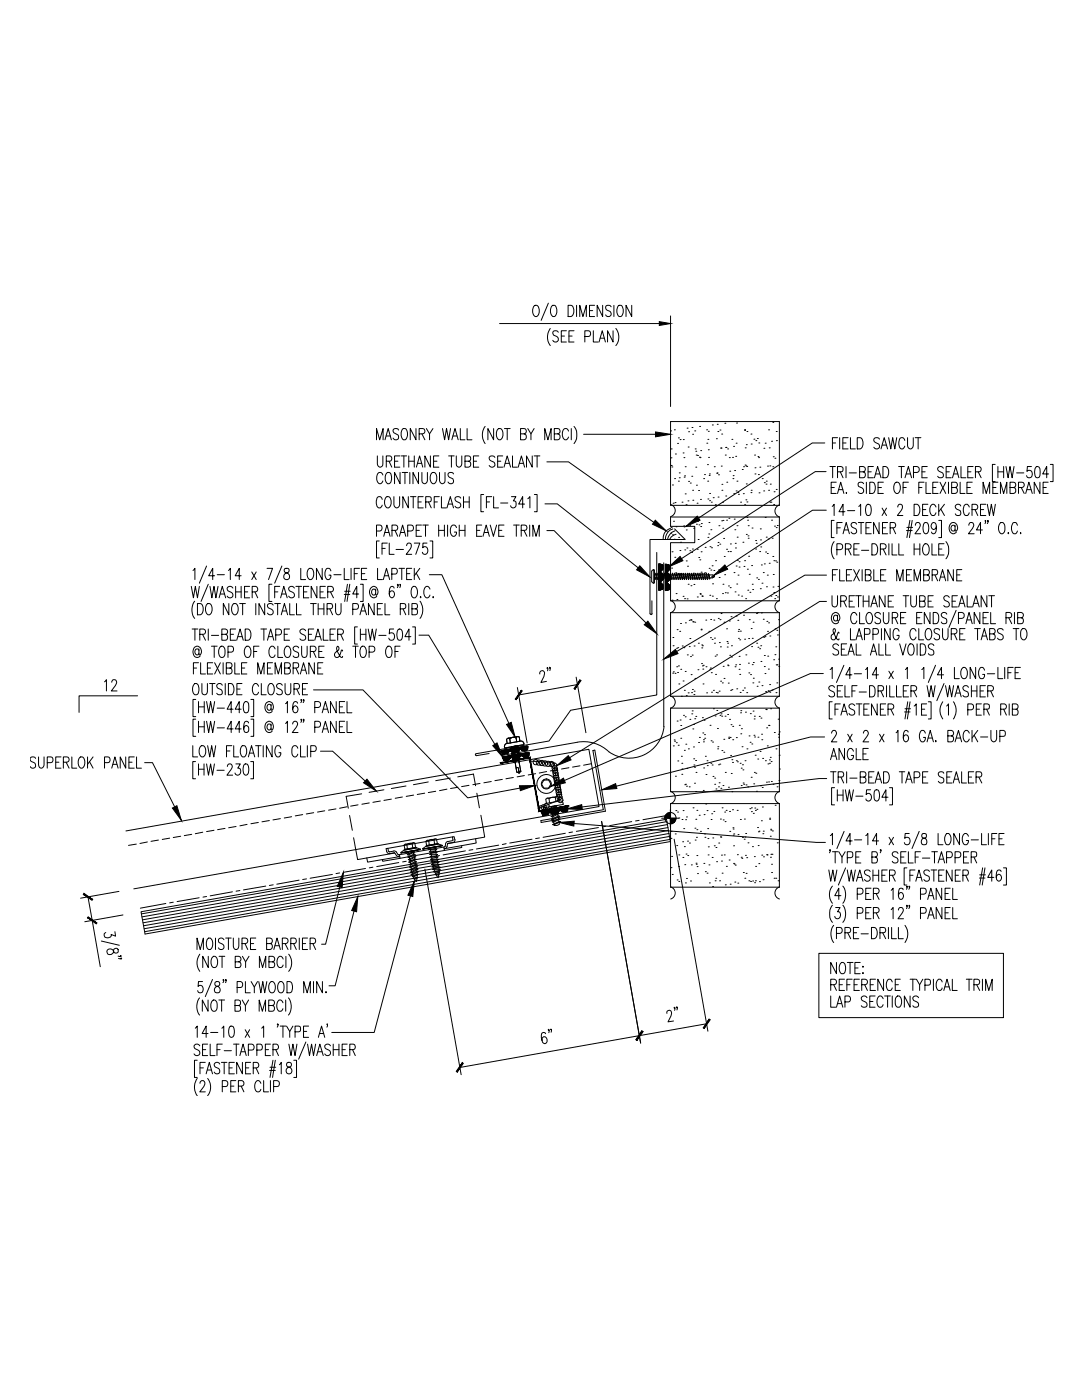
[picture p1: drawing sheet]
<svg xmlns="http://www.w3.org/2000/svg" width="216mm" height="279mm" viewBox="0 0 216 279" stroke-linecap="round" stroke-linejoin="round" font-family="sans-serif">
<g fill="none" stroke="#000" stroke-width=".2">
<path d="M99.7 64.6h31.9M106.6 61a.68 .68 0 0 1 .8 .1 .68 .68 0 0 1 .2 .7l-.1 .8a.57 .57 0 0 1-.6 .6 .57 .57 0 0 1-.5-.6l-.1-.8zM109.4 60.5l-1.4 3.4M109.8 65.5a2.92 2.92 0 0 0 0 3.5M110.2 61l.4-.1a1.53 1.53 0 0 1 0 2.3 1.08 1.08 0 0 1-.7-1.7zM111.4 66.3a.63 .63 0 0 0-1.1 0l.1 .6 .7 .3a.59 .59 0 0 1 .2 .9 .59 .59 0 0 1-1-.2M112 67.1h.6M113 66h-1v2.3h1M113.4 60.9h.5a1.38 1.38 0 0 1 0 2.3h-.5zM113.5 67.1h.7M114.5 66h-1v2.3h1M115 60.9v2.3"/>
<path d="M115.7 63.2v-2.3l.6 2.3 .7-2.3v2.3M116.7 67.2h.7a.59 .59 0 0 0 .5-.6 .59 .59 0 0 0-.5-.6h-.7v2.3M117.6 62h.7M118.4 66v2.3h1M118.6 60.9h-1v2.3h1M119.5 68.3l.7-2.3 .6 2.3M119.7 67.5h.9M120.3 60.9v2.3l-1.1-2.3v2.3M121.9 61.2a.63 .63 0 0 0-1.1 0l.2 .6 .8 .4a.59 .59 0 0 1-.2 1h-.4l-.4-.4M122.3 66v2.3l-1.1-2.3v2.3M122.5 60.9v2.3M122.9 65.5a2.75 2.75 0 0 1 0 3.5"/>
<path d="M123.4 61l.5-.1a1.53 1.53 0 0 1 0 2.3 1.08 1.08 0 0 1-.7-1.7zM126.1 60.9v2.3l-1.2-2.3v2.3M133.8 63v18.1M75.1 87.8v-2.3l.7 2.3 .6-2.3v2.3M75.3 91v1.6a.56 .56 0 0 0 .5 .6 .56 .56 0 0 0 .6-.6v-1.6M76.3 99.7a.57 .57 0 0 0-.9-.5 1.63 1.63 0 0 0 .2 2.2 .65 .65 0 0 0 .7-.6M76.4 94.8a.57 .57 0 0 0-.6-.5 .57 .57 0 0 0-.5 .5v1.2a.57 .57 0 0 0 .5 .6 .57 .57 0 0 0 .6-.6M76.8 87.8l.7-2.3 .6 2.3M77.1 92h.9l.2-.4-.2-.5-.9-.1v2.2M77.1 99.2a.68 .68 0 0 1 .7 .1 .68 .68 0 0 1 .2 .7v.8a.57 .57 0 0 1-.6 .6 .57 .57 0 0 1-.6-.6l-.1-.8zM77.1 87h.8M77.2 94.4l.5-.1a1.53 1.53 0 0 1 0 2.2 1.01 1.01 0 0 1-.8-1.4z"/>
<path d="M77.6 92l.6 1.2M78.6 99.1v1.6a.58 .58 0 0 0 .6 .7 .58 .58 0 0 0 .5-.7v-1.6M78.7 92h.7M79.5 85.8a.63 .63 0 0 0-1.1 0l.2 .6 .6 .3a.57 .57 0 0 1 .3 .7 .57 .57 0 0 1-.7 .4l-.4-.4M79.8 91h-1.1v2.2h1.1M79.8 94.3v2.2l-1.1-2.2v2.2M80 91h1.1M80.2 94.3h1.2M80.3 85.6l.5-.1a1.53 1.53 0 0 1 0 2.3 1.01 1.01 0 0 1-.8-1.4zM80.6 91v2.2M80.8 94.3v2.2M81.5 99.1v2.3l-1.1-2.3v2.3"/>
<path d="M81.6 92h1.1M81.6 91v2.2M81.8 94.3v2.2M81.9 99.1h1.1M82.5 99.1v2.3M82.7 91v2.2M83 85.5v2.3l-1.1-2.3v2.3M83.1 93.2l.6-2.2 .7 2.2M83.3 92.5h.8M83.5 94.3v2.2l-1.1-2.2v2.2M83.6 86.6h.8a.54 .54 0 0 0 .4-.5 .54 .54 0 0 0-.4-.6h-.8v2.3M84.2 94.3v1.6a.56 .56 0 0 0 .5 .6 .56 .56 0 0 0 .6-.6v-1.6"/>
<path d="M84.2 86.6l.6 1.2M84.4 99.1h-1v2.3h1M85.1 85.5l.6 1.1v1.2M85.9 91v2.2l-1.1-2.2v2.2M86.2 94.4a.68 .68 0 0 1 .7 0 .68 .68 0 0 1 .3 .7l-.1 .9a.57 .57 0 0 1-.6 .6 .57 .57 0 0 1-.6-.6l-.1-.3a1.57 1.57 0 0 1 .4-1.3zM86.4 85.5l-.7 1.1M86.5 92h.7M87.6 91h-1.1v2.2h1.1M87.7 99.1h-1.1v2.3M87.7 94.3v1.6a.56 .56 0 0 0 .6 .6 .56 .56 0 0 0 .5-.6v-1.6M88.1 99.1v2.3h1M88.3 85.5l.4 2.3 .4-2.3 .4 2.3 .4-2.3"/>
<path d="M89.5 91h1.1M90.1 91v2.2M90.2 87.8l.6-2.3 .6 2.3M90.4 87h.8M90.5 94.6a.63 .63 0 0 0-1.1 0l.1 .5 .9 .5a.59 .59 0 0 1-.1 .9 .59 .59 0 0 1-.9-.3M91 91v1.6a.56 .56 0 0 0 .6 .6 .56 .56 0 0 0 .5-.6v-1.6M91.8 85.5v2.3h1M91.9 99.4a.58 .58 0 0 0-.7-.3 .58 .58 0 0 0-.3 .8l.7 .4a.6 .6 0 0 1 .2 1 .6 .6 0 0 1-1-.3M92.5 99.1v2.3M92.8 92h.7a.54 .54 0 0 0 .4-.5 .54 .54 0 0 0-.4-.5h-.7v2.2h.7l.3-.2 .1-.5-.4-.5M93.2 85.5v2.3h1M93.6 99.1v2.3"/>
<path d="M94.5 92h.6M95.5 91h-1v2.2h1M96.5 98.7h-.5v3.4h.5M96.8 85.1a2.91 2.91 0 0 0 0 3.4M98.1 99.1h-1v2.3M98.5 99.1v2.3h1M98.5 85.5v2.3l-1.1-2.3v2.3M98.7 91.3a.58 .58 0 0 0-.7-.3 .58 .58 0 0 0-.3 .8l.7 .4a.6 .6 0 0 1 .2 1 .6 .6 0 0 1-1-.3M99.3 92h.6M99.4 85.6a.68 .68 0 0 1 .7 .1 .68 .68 0 0 1 .3 .7l-.1 .8a.57 .57 0 0 1-.6 .6 .57 .57 0 0 1-.6-.6l-.1-.3a1.57 1.57 0 0 1 .4-1.3zM100.3 91h-1v2.2h1M100.6 93.2l.6-2.2 .7 2.2"/>
<path d="M100.7 85.5h1.1M100.8 92.5h.8M101.2 85.5v2.3M102.1 99.1h.8l-.5 .9h.3a.7 .7 0 0 1 .3 1 .7 .7 0 0 1-1 .1l-.1-.2M102.3 91v2.2h.9M103.4 93.2l.6-2.2 .7 2.2M103.6 92.5h.8M103.9 86.6h.7a.54 .54 0 0 0 .4-.5 .54 .54 0 0 0-.4-.6h-.7v2.3h.7l.3-.2 .1-.6-.4-.4M105.3 99.5l.4-.4v2.3M105.3 85.5l.6 1.1v1.2M106.2 91v2.2l-1.1-2.2v2.2M106.6 91h1.1"/>
<path d="M106.6 85.5l-.7 1.1M106.6 98.7h.6v3.4h-.6M107.2 91v2.2M108.7 87.8v-2.3l.6 2.3 .7-2.3v2.3M109.1 92.2h4.3l17.1 12M110.6 86.6h.7a.54 .54 0 0 0 .5-.5 .54 .54 0 0 0-.5-.6h-.7v2.3h.7l.4-.2v-.6l-.4-.4M113.4 86a.57 .57 0 0 0-.5-.5 .57 .57 0 0 0-.6 .5v1.2a.57 .57 0 0 0 .6 .6 .57 .57 0 0 0 .5-.6M114 85.5v2.3M114.5 85.1a2.91 2.91 0 0 1 0 3.4M116.4 86.7h14.4M133.8 86h.1M133.8 84.1h21.7v16.8h-21.7z"/>
<path d="M133.9 91.4h.1M133.9 89.6h.1M133.9 92.9h.1M134.1 93.2h.1M134.2 96.8h.1M134.6 85.8h.1M134.6 95.5h.1M134.8 90.6h.1M135.2 88.5h.1M135.4 96h.1M135.4 87.4h.1M135.5 95.3h.1"/>
<path d="M135.5 94.4h.1M135.7 87.7h.1M136.3 90.4h.1M136.3 87.7h.1M136.5 91.3h.1M136.5 95.2h.1M136.6 95h.1M136.7 98.6h.1M136.7 93.1h.1M137.1 85.4h.1M137.3 100h.1M137.3 89.2h.1"/>
<path d="M137.4 86.2h.1M137.4 96.1h.1M137.7 96.4h.1M138 95.1h.1M138.1 85.3h.1M138.2 86.7h.1M138.2 97.8h.1M138.2 99.8h.1M138.6 86h.1M138.7 89.6h.1M138.8 93.2h.1M138.8 90.1h.1"/>
<path d="M138.9 90.8h.1M139 96.8h.1M139.2 90.9h.1M139.4 97.9h.1M139.6 91.2h.1M139.6 85.1h.1M139.7 91.3h.1M139.8 99.7h.1M139.8 89.9h.1M140.4 95.5h.1M140.6 94.7h.1M141 85.8h.1"/>
<path d="M141 88.4h.1M141.2 92.7h.1M141.2 96h.1M141.3 87.7h.1M141.3 99.6h.1M141.3 89.8h.1M141.3 86.1h.1M141.4 91.3h.1M141.5 94.9h.1M141.5 94.6h.1M141.6 98.5h.1M141.6 99.9h.1"/>
<path d="M142.1 84.8h.1M142.3 99.3h.1M142.5 93.1h.1M142.9 87.6h.1M143 94.5h.1M143.1 94.4h.1M143.1 84.7h.1M143.2 86.1h.1M143.3 99.2h.1M143.4 94.8h.1M143.7 85.8h.1M143.8 89.4h.1"/>
<path d="M143.9 89.4h.1M143.9 93h.1M144 86.6h.1M144 96.7h.1M144 97.8h.1M144.6 84.5h.1M144.7 90.8h.1M144.8 99h.1M144.8 89.3h.1M144.9 89.3h.1M145 96.2h.1M145.2 89.6h.1"/>
<path d="M145.5 91.3h.1M145.6 94h.1M146 87.7h.1M146.2 91.3h.1M146.2 95.5h.1M146.3 94.9h.1M146.4 89.1h.1M146.4 98.5h.1M146.6 93.9h.1M146.8 91.1h.1M146.9 88.4h.1M146.9 98h.1"/>
<path d="M147 84.4h.1M147.1 96h.1M147.2 98.3h.1M147.3 98.7h.1M148.1 93.7h.1M148.3 98.5h.1M148.4 93.1h.1M148.6 85.7h.1M148.6 85.9h.1M148.7 92.8h.1M148.7 89.4h.1M148.8 93h.1"/>
<path d="M148.8 99.8h.1M148.9 96.6h.1M148.9 88.7h.1M149 93.1h.1M149 86.1h.1M149.8 98.3h.1M149.8 86.6h.1M149.9 88.6h.1M149.9 97.8h.1M150.4 87.6h.1M150.6 90.8h.1M150.7 93.4h.1"/>
<path d="M150.7 94.6h.1M150.8 87.9h.1M151.1 87.5h.1M151.2 91.1h.1M151.3 94.7h.1M151.4 91.3h.1M151.4 88.4h.1M151.5 98.4h.1M151.6 93.2h.1M152.1 95.5h.1M152.4 98h.1M152.4 89.5h.1"/>
<path d="M152.5 96.3h.1M152.7 88.4h.1M152.9 96.6h.1M152.9 96h.1M153.1 93h.1M153.4 85.8h.1M153.4 97.8h.1M153.5 89.4h.1M153.6 93h.1M153.7 96.6h.1M154 88.1h.1M154.2 93.1h.1"/>
<path d="M154.2 84.3h.1M154.3 91.2h.1M154.5 98.1h.1M154.6 91.5h.1M154.9 97.7h.1M154.9 86.1h.1M154.9 87.9h.1M164.6 88.4h-2.5l-22.7 15M164.8 94.1h-2.1l-26.7 17.4M165.6 93.1h1.1M165.8 97.3h.7M166.1 88.4h.6"/>
<path d="M166.1 93.1v2.2M166.9 96.2h-1.1v2.3h1.1M167.1 87.3h-1v2.3M167.1 94.2h.7a.55 .55 0 0 0 .4-.6 .55 .55 0 0 0-.4-.5h-.7v2.2M167.1 98.5l.7-2.3 .6 2.3M167.4 97.7h.8M167.5 87.3v2.3M167.7 94.2l.5 1.1M168.2 88.4h.6M168.8 98.4l.1-.1v.2zM168.8 93.1v2.2M169.2 87.3h-1v2.3h1"/>
<path d="M169.4 94.4h1.5M169.7 87.3v2.3h1M171.1 87.3h.5a1.38 1.38 0 0 1 0 2.3h-.5zM171.5 94.2h.7a.54 .54 0 0 0 .5-.6 .54 .54 0 0 0-.5-.5h-.7v2.2h.7l.4-.2 .1-.5-.5-.4M172.3 96.5a.63 .63 0 0 0-1.1 0l.2 .6 .6 .3a.59 .59 0 0 1 .2 .9 .59 .59 0 0 1-1-.2M172.9 96.2v2.3M173.2 94.2h.6M173.6 96.2h.5a1.35 1.35 0 0 1 .4 1.9l-.4 .4h-.5zM174.3 93.1h-1.1v2.2h1.1M174.5 95.3l.6-2.2 .7 2.2M174.7 94.6h.8M175.2 97.3h.7"/>
<path d="M175.5 87.6a.58 .58 0 0 0-.8-.2 .58 .58 0 0 0-.3 .7l.8 .4a.6 .6 0 0 1 .1 1 .6 .6 0 0 1-.9-.2M175.8 89.6l.6-2.3 .7 2.3M176.1 88.8h.8M176.2 93.1h.5a1.32 1.32 0 0 1 0 2.2h-.5zM176.3 96.2h-1.1v2.3h1.1M177.3 87.3l.4 2.3 .4-2.3 .4 2.3 .4-2.3M178.7 96.3a.68 .68 0 0 1 .7 .1 .68 .68 0 0 1 .2 .7v.8a.57 .57 0 0 1-.6 .6 .57 .57 0 0 1-.6-.6l-.1-.8zM179.3 93.1h1.2M179.9 93.1v2.2M180.2 97.3h.6M180.5 87.9a.57 .57 0 0 0-.9-.5 1.63 1.63 0 0 0 .2 2.2 .65 .65 0 0 0 .7-.6M180.6 95.3l.7-2.2 .6 2.2"/>
<path d="M180.8 94.6h.8M181.1 87.3v1.7a.58 .58 0 0 0 .6 .6 .58 .58 0 0 0 .5-.6v-1.7M181.3 96.2h-1.1v2.3M182.3 94.3l.9-.1 .2-.3-.1-.6-.3-.2h-.7v2.2M182.6 87.3h1.2M183.2 87.3v2.3M183.3 97.3h.7M184 94.2h.6M184.4 96.2h-1.1v2.3M184.8 96.2v2.3h.9M185 93.1h-1v2.2h1M186.1 97.3h.7"/>
<path d="M187.2 96.2h-1.1v2.3h1.1M187.6 96.2l1.1 2.3M188.2 93.4a.59 .59 0 0 0-.6-.3 .59 .59 0 0 0-.5 .6l.2 .3 .6 .3a.56 .56 0 0 1 .3 .6 .56 .56 0 0 1-.4 .4h-.5l-.2-.2M188.7 96.2l-1.1 2.3M188.8 94.2h.6M189.3 96.2v2.3M189.8 93.1h-1v2.2h1M189.9 97.3h.7a.54 .54 0 0 0 .4-.5 .54 .54 0 0 0-.4-.6h-.7v2.3h.7l.4-.2v-.6l-.1-.3-.3-.1M190.1 95.3l.6-2.2 .6 2.2M190.3 94.6h.8M191.6 96.2v2.3h1M191.8 93.1v2.2h.9"/>
<path d="M192.9 97.3h.7M193.1 94.2h.6M194 96.2h-1.1v2.3h1.1M194.2 93.1h-1.1v2.2h1.1M194.6 94.2h.8a.54 .54 0 0 0 .4-.6 .54 .54 0 0 0-.4-.5h-.8v2.2M195.2 94.2l.6 1.1M196.2 98.5v-2.3l.6 2.3 .7-2.3v2.3M198.1 97.3h.6M198.6 92.7h-.6v3.4h.6M199.1 96.2h-1v2.3h1M199.1 94.2h1.2M199.1 93.1v2.2"/>
<path d="M199.6 98.5v-2.3l.7 2.3 .6-2.3v2.3M200.3 93.1v2.2M200.7 93.1l.5 2.2 .3-2.2 .5 2.2 .3-2.2M201.5 97.3h.8a.54 .54 0 0 0 .4-.5 .54 .54 0 0 0-.4-.6h-.8v2.3h.8l.3-.2 .1-.6-.2-.3-.2-.1M202.8 94.4h1.5M203.2 97.3h.7a.54 .54 0 0 0 .5-.5 .54 .54 0 0 0-.5-.6h-.7v2.3M203.8 97.3l.6 1.2M204.7 98.5l.6-2.3 .7 2.3M204.9 97.7h.8M205.8 93.1h-.8l-.1 1a.63 .63 0 0 1 .8-.1 .63 .63 0 0 1 .3 .7 .6 .6 0 0 1-.4 .6 .6 .6 0 0 1-.7-.2l-.1-.2M206.7 93.2l.4-.1a1.01 1.01 0 0 1 .4 1.3l-.2 .9h-.4a1.39 1.39 0 0 1-.4-1.8zM207.5 96.2v2.3l-1.1-2.3v2.3"/>
<path d="M208.1 97.3h.7M209.2 96.2h-1.1v2.3h1.1M209.2 94.6h-1.1l.8-1.5v2.2M209.6 92.7h.5v3.4h-.5M38.2 117l.4 2.3 .4-2.3 .4 2.3 .4-2.3M38.5 113.8l.4-.4v2.3M38.8 120a2.92 2.92 0 0 0 0 3.4M41.2 113l-1.4 3.4M41.6 116.6l-1.5 3.4M41.9 117l.4 2.3 .4-2.3 .4 2.3 .4-2.3M42.8 114.9h-1.2l.8-1.5v2.3M43.3 114.7h1.5"/>
<path d="M43.7 119.3l.7-2.3 .6 2.3M44 118.5h.8M45.6 113.8l.4-.4v2.3M46.5 117.4a.56 .56 0 0 0-.9-.3 .56 .56 0 0 0 .1 .9l.4 .2a.61 .61 0 0 1 .2 1 .61 .61 0 0 1-1-.2M47 117v2.3M47 118.1h1.1M48.1 114.9h-1.2l.8-1.5v2.3M48.1 117v2.3M48.8 118.1h.6M49.8 117h-1v2.3h1M50.2 114.1l.9 1.6M50.3 118.1h.7l.3-.2 .1-.4-.1-.3-1-.2v2.3"/>
<path d="M50.9 118.1l.5 1.2M51.1 114.1l-.9 1.6M53.3 113.4h1.1l-.8 2.3M54.3 116.6h-.6v3.4h.6M54.8 118.1h.6M55.8 117h-1v2.3M56 119.3l.6-2.3 .7 2.3M56.2 113l-1.4 3.4M56.2 118.5h.9M56.8 113.5a.52 .52 0 0 0 .2 .8 .7 .7 0 0 1 .8 .6 .7 .7 0 0 1-.7 .8 .73 .73 0 0 1-.5-.9 .73 .73 0 0 1 .8-.5 .46 .46 0 0 0 .3-.5 .46 .46 0 0 0-.3-.4zM58.7 117.4a.56 .56 0 0 0-.8-.3 .56 .56 0 0 0 0 .9l.5 .2a.61 .61 0 0 1 .2 1 .61 .61 0 0 1-1-.2M59 117h1.2"/>
<path d="M59.6 117v2.3M60 113.4v2.3h1M60.6 118.1h.6M61.6 113.5a.68 .68 0 0 1 .8 .1 .68 .68 0 0 1 .2 .7l-.1 .8a.57 .57 0 0 1-.6 .6 .57 .57 0 0 1-.5-.6l-.1-.8zM61.6 117h-1v2.3h1M63.2 117v2.3l-1.1-2.3v2.3M63.9 118.1h.6M64.3 113.4v2.3l-1.2-2.3v2.3M64.9 117h-1v2.3h1M65.4 118.1h.7a.56 .56 0 0 0 .4-.5 .56 .56 0 0 0-.4-.6h-.7v2.3M65.9 118.1l.6 1.2M66 113.9l-.2-.4-.5-.1a1.53 1.53 0 0 0 0 2.3 .66 .66 0 0 0 .7-.9h-.4"/>
<path d="M66.6 114.7h1.5M68.7 113.4v2.3h1M68.7 118.6h1.1M68.8 118h1.1M69.3 116.6l-.5 3.4M69.8 116.6l-.6 3.4M70 113.4v2.3M70.7 114.5h.6M71.6 118.5h-1.2l.8-1.5v2.3M71.7 113.4h-1v2.3M71.9 116.6h.6v3.4h-.6M72.1 114.5h.7"/>
<path d="M73.2 113.4h-1.1v2.3h1.1M75 117.9l-.3-.3a.59 .59 0 0 0-.6 .6 .59 .59 0 0 0 .6 .6l.3-.4M75 117.6v1.2a.99 .99 0 0 0 .3-1.1 .99 .99 0 0 0-.8-.7 1.2 1.2 0 0 0-.8 1.3 1.2 1.2 0 0 0 1 1l.5-.3M75.1 106h.7a.64 .64 0 0 0 .4-.6 .64 .64 0 0 0-.4-.6h-.7v2.2M75.3 113.4v2.3h1M75.7 108h-.6v3.4h.6M76.2 109.4h.7M76.5 115.7l.6-2.3 .7 2.3M76.6 107l.6-2.2 .6 2.2M76.7 114.9h.8M76.8 106.3h.8M77.3 108.4h-1.1v2.2"/>
<path d="M77.7 108.4v2.2h.9M78.2 114.6h.7a.61 .61 0 0 0 .4-.6 .61 .61 0 0 0-.4-.6h-.7v2.3M78.2 105.8h1l.2-.4-.2-.5-1-.1v2.2M78.6 117.4v-.2l-.4-.2a1.48 1.48 0 0 0-.4 2l.4 .3a.72 .72 0 0 0 .5-.7 .72 .72 0 0 0-.5-.7l-.3 .1-.2 .5M78.8 105.8l.6 1.2M79 109.7h1.5M79.4 116.7h-.1l.1-.1v.1l-.1 .6M79.6 113.4h1.1M79.7 107l.6-2.2 .7 2.2M79.9 116.7l-.1 .1v-.2l.1 .3-.1 .4M79.9 106.3h.8M80.2 113.4v2.3"/>
<path d="M81.1 108.9l.3-.5h.4l.2 .2v.6l-.9 1.4h1.1M81.1 114.5h.7M81.4 106h.7a.62 .62 0 0 0 .4-.6 .62 .62 0 0 0-.4-.6h-.7v2.2M82.2 113.4h-1.1v2.3h1.1M82.3 117.2l.2-.2a1.01 1.01 0 0 1 .8 1.4l-.1 .4a.57 .57 0 0 1-.9 .4l-.3-.8 .2-1zM82.7 108.4h1.1l-.8 2.2M82.7 113.4v2.3M83 114.4l.8 1.3M83 105.8h.7M83.4 100.2h.7M83.8 113.4l-1.1 1.5M83.8 120a2.92 2.92 0 0 1 0 3.4"/>
<path d="M83.8 119.2h.2l-.1 .1zM84.1 104.8h-1.1v2.2h1.1M84.4 104.8h1.1M84.9 104.8v2.2M84.9 100.2h.8a.55 .55 0 0 0 .4-.6 .55 .55 0 0 0-.4-.5h-.8v2.3M85.2 108.4h-.8v.9a.52 .52 0 0 1 .5-.2 .52 .52 0 0 1 .4 .3l.1 .4a.59 .59 0 0 1-.3 .8 .59 .59 0 0 1-.8-.4M85.5 100.2l.5 1.2M85.7 114.7h2.5l13.3 29.7M85.8 117.6a.57 .57 0 0 0-.6-.6 .57 .57 0 0 0-.5 .6v1.2a.57 .57 0 0 0 .5 .5 .57 .57 0 0 0 .6-.5M85.8 108h.5v3.4h-.5M86.4 119.1v.2zM86.6 100.2h.7"/>
<path d="M87.5 105.8h1.2M87.5 104.8v2.2M88.7 104.8v2.2M89.2 101.4l.7-2.3 .6 2.3M89.3 104.8v2.2M89.4 100.6h.8M91.1 105.3a.57 .57 0 0 0-.6-.5 .57 .57 0 0 0-.6 .5v1.2a.6 .6 0 0 0 .8 .5 .6 .6 0 0 0 .4-.8h-.4M91.6 105.8h1.2M91.6 104.8v2.2M92.5 100.2h1.1M92.8 104.8v2.2M95.1 105.8h.6"/>
<path d="M96.1 104.8h-1v2.2h1M96.4 107l.6-2.2 .6 2.2M96.6 106.3h.8M97.1 100.2h.6M97.8 104.8l.7 2.2 .6-2.2M99.5 105.8h.6M99.9 100.4h1.4M100.6 104.8h-1.1v2.2h1.1M102.5 104.8h1.1M103 104.8v2.2M104 105.8h.7a.54 .54 0 0 0 .5-.5 .54 .54 0 0 0-.5-.5h-.7v2.2M104.5 105.8l.6 1.2"/>
<path d="M104.7 100.6h-1.2l.8-1.5v2.3M105.7 104.8v2.2M106.3 107v-2.2l.7 2.2 .6-2.2v2.2M108.7 100.6h2.5l16.2 12.7M109.1 105.9h1.5l18.3 18.4M130 114l.5-.3v2.7l-.5-.3zM130.1 119.9v2.6l-.2 .2-.2-.2M130.5 113.7l.1 .1v2.5l-.1 .1M130.6 115.3h.1M130.8 115.3h.2M130.8 114.7h-.2l.2 .8-.1 .2-.1-.5M130.9 114.4l.3 1.1-.1 .2-.3-1.1z"/>
<path d="M131 114.7h.3M131 110.3v28.4l-17.1 3-4.4 6.2-14.5 2.5M131.2 115.3h.2M131.3 114.4l.3 1.1-.1 .2-.3-1.1zM131.4 114.7h.3M131.4 112.5l.8 .2v.9l-.6 .5a1.27 1.27 0 0 1 0 2.1l.6 .5v.9l-.8 .2zM131.4 115.2h.1M131.4 115h.1M131.4 114.9h.1M131.4 114.7h.1M131.4 114.6h.1M131.4 114.4h.1"/>
<path d="M131.4 114.3h.1M131.4 114.2h.1M131.4 114h.1M131.4 113.9h.1M131.4 113.8h.1M131.4 113.6h.1M131.4 113.5h.1M131.4 113.3h.1M131.4 113.2h.1M131.4 113h.1M131.4 112.9h.1M131.4 112.8h.1"/>
<path d="M131.4 112.6h.1M131.4 115.3h.1M131.4 115.5h.1M131.4 115.6h.1M131.4 115.7h.1M131.4 115.9h.1M131.4 116h.1M131.4 116.1h.1M131.4 116.3h.1M131.4 116.4h.1M131.4 116.6h.1M131.4 116.7h.1"/>
<path d="M131.4 116.9h.1M131.4 117h.1M131.4 117.1h.1M131.4 117.3h.1M131.4 117.4h.1M131.4 117.5h.1M131.4 117.7h.1M131.5 115.1h.1M131.5 114.9h.1M131.5 114.8h.1M131.5 114.7h.1M131.5 114.5h.1"/>
<path d="M131.5 114.4h.1M131.5 114.2h.1M131.5 114.1h.1M131.5 114h.1M131.5 113.8h.1M131.5 113.7h.1M131.5 113.6h.1M131.5 113.4h.1M131.5 113.3h.1M131.5 113.1h.1M131.5 113h.1M131.5 112.8h.1"/>
<path d="M131.5 112.7h.1M131.5 112.6h.1M131.5 115.2h.1M131.5 115.4h.1M131.5 115.5h.1M131.5 115.7h.1M131.5 115.8h.1M131.5 115.9h.1M131.5 116.1h.1M131.5 116.2h.1M131.5 116.3h.1M131.5 116.5h.1"/>
<path d="M131.5 116.6h.1M131.5 116.8h.1M131.5 116.9h.1M131.5 117.1h.1M131.5 117.2h.1M131.5 117.3h.1M131.5 117.5h.1M131.5 117.6h.1M131.5 117.7h.1M131.5 115h.1M131.5 114.3h.1M131.5 113.9h.1"/>
<path d="M131.5 113.5h.1M131.5 112.9h.1M131.5 115.3h.1M131.5 115.6h.1M131.5 116h.1M131.5 116.4h.1M131.5 116.7h.1M131.5 117h.1M131.5 117.4h.1M131.6 115.2h.1M131.6 115.1h.1M131.6 115h.1"/>
<path d="M131.6 114.9h.1M131.6 114.8h.1M131.6 114.7h.1M131.6 114.5h.1M131.6 114.4h.1M131.6 114.3h.1M131.6 114.2h.1M131.6 114.1h.1M131.6 114h.1M131.6 113.9h.1M131.6 113.8h.1M131.6 113.7h.1"/>
<path d="M131.6 113.6h.1M131.6 113.5h.1M131.6 113.4h.1M131.6 113.3h.1M131.6 113.1h.1M131.6 113h.1M131.6 112.9h.1M131.6 112.8h.1M131.6 112.7h.1M131.6 112.6h.1M131.6 115.3h.1M131.6 115.4h.1"/>
<path d="M131.6 115.5h.1M131.6 115.6h.1M131.6 115.7h.1M131.6 115.8h.1M131.6 115.9h.1M131.6 116h.1M131.6 116.1h.1M131.6 116.2h.1M131.6 116.3h.1M131.6 116.4h.1M131.6 116.5h.1M131.6 116.6h.1"/>
<path d="M131.6 116.7h.1M131.6 116.8h.1M131.6 116.9h.1M131.6 117h.1M131.6 117.1h.1M131.6 117.2h.1M131.6 117.3h.1M131.6 117.4h.1M131.6 117.5h.1M131.6 117.6h.1M131.6 117.7h.1M131.6 115.3h.3"/>
<path d="M131.6 114.6h.1M131.6 113.2h.1M131.7 115.1h.1M131.7 114.9h.1M131.7 114.8h.1M131.7 114.7h.1M131.7 114.5h.1M131.7 114.4h.1M131.7 114.2h.1M131.7 114h.1M131.7 113.8h.1M131.7 113.7h.1"/>
<path d="M131.7 113.6h.1M131.7 113.4h.1M131.7 113.3h.1M131.7 113.1h.1M131.7 113h.1M131.7 112.8h.1M131.7 112.7h.1M131.7 115.2h.1M131.7 115.4h.1M131.7 115.5h.1M131.7 115.7h.1M131.7 115.8h.1"/>
<path d="M131.7 115.9h.1M131.7 116.1h.1M131.7 116.3h.1M131.7 116.5h.1M131.7 116.6h.1M131.7 116.8h.1M131.7 116.9h.1M131.7 117.1h.1M131.7 117.2h.1M131.7 117.3h.1M131.7 117.5h.1M131.7 117.6h.1"/>
<path d="M131.7 115h.1M131.7 114.3h.1M131.7 113.9h.1M131.7 113.5h.1M131.7 112.9h.1M131.7 112.6h.1M131.7 115.3h.1M131.7 115.6h.1M131.7 116h.1M131.7 116.4h.1M131.7 116.7h.1M131.7 117h.1"/>
<path d="M131.7 117.4h.1M131.7 117.7h.1M131.7 114.4l.4 1.1M131.7 114.4l-.1 .2 .3 1.1M131.8 115.1h.1M131.8 114.9h.1M131.8 114.8h.1M131.8 114.7h.1M131.8 114.5h.1M131.8 114.4h.1M131.8 114h.1M131.8 113.8h.1"/>
<path d="M131.8 113.7h.1M131.8 113.6h.1M131.8 113.4h.1M131.8 113.3h.1M131.8 113.1h.1M131.8 113h.1M131.8 112.8h.1M131.8 112.7h.1M131.8 115.2h.1M131.8 115.4h.1M131.8 115.5h.1M131.8 115.7h.1"/>
<path d="M131.8 115.8h.1M131.8 115.9h.1M131.8 116.3h.1M131.8 116.5h.1M131.8 116.6h.1M131.8 116.8h.1M131.8 116.9h.1M131.8 117.1h.1M131.8 117.2h.1M131.8 117.3h.1M131.8 117.5h.1M131.8 117.6h.1"/>
<path d="M131.8 114.7h.3M131.9 115.2h.1M131.9 115h.1M131.9 114.9h.1M131.9 114.7h.1M131.9 114.6h.1M131.9 114.4h.1M131.9 113.9h.1M131.9 113.8h.1M131.9 113.6h.1M131.9 113.5h.1M131.9 113.3h.1"/>
<path d="M131.9 113.2h.1M131.9 113h.1M131.9 112.9h.1M131.9 112.8h.1M131.9 115.3h.1M131.9 115.5h.1M131.9 115.6h.1M131.9 115.7h.1M131.9 115.9h.1M131.9 116.4h.1M131.9 116.6h.1M131.9 116.7h.1"/>
<path d="M131.9 116.9h.1M131.9 117h.1M131.9 117.1h.1M131.9 117.3h.1M131.9 117.4h.1M131.9 117.5h.1M131.9 115.1h.1M131.9 114.8h.1M131.9 114.5h.1M131.9 113.7h.1M131.9 113.4h.1M131.9 113.1h.1"/>
<path d="M131.9 112.7h.1M131.9 115.4h.1M131.9 115.8h.1M131.9 116.5h.1M131.9 116.8h.1M131.9 117.2h.1M131.9 117.6h.1M132 115.2h.1M132 115h.1M132 114.9h.1M132 114.7h.1M132 114.6h.1"/>
<path d="M132 113.8h.1M132 113.6h.1M132 113.5h.1M132 113.3h.1M132 113.2h.1M132 113h.1M132 112.9h.1M132 112.8h.1M132 115.3h.1M132 115.5h.1M132 115.6h.1M132 115.7h.1"/>
<path d="M132 116.6h.1M132 116.7h.1M132 116.9h.1M132 117h.1M132 117.1h.1M132 117.3h.1M132 117.4h.1M132 117.5h.1M132 115.3h.3M132 115.1h.1M132 114.8h.1M132 113.7h.1"/>
<path d="M132 113.4h.1M132 113.1h.1M132 112.7h.1M132 115.4h.1M132 116.8h.1M132 117.2h.1M132 117.6h.1M132.1 115.2h.1M132.1 115h.1M132.1 114.9h.1M132.1 114.7h.1M132.1 113.6h.1"/>
<path d="M132.1 113.5h.1M132.1 113.3h.1M132.1 113h.1M132.1 112.9h.1M132.1 112.8h.1M132.1 115.3h.1M132.1 115.5h.1M132.1 115.6h.1M132.1 115.7h.1M132.1 116.7h.1M132.1 116.9h.1M132.1 117h.1"/>
<path d="M132.1 117.1h.1M132.1 117.3h.1M132.1 117.4h.1M132.1 117.5h.1M132.1 115.5l-.2 .2M132.1 115.1h.1M132.1 114.8h.1M132.1 113.4h.1M132.1 113.1h.1M132.1 115.4h.1M132.1 116.8h.1M132.1 117.2h.1"/>
<path d="M132.2 115.2h.1M132.2 115h.1M132.2 114.9h.1M132.2 114.7h.1M132.2 113.6h.1M132.2 113.5h.1M132.2 113.3h.1M132.2 113.2h.1M132.2 113h.1M132.2 112.9h.1M132.2 112.8h.1M132.2 115.3h.1"/>
<path d="M132.2 115.5h.1M132.2 115.6h.1M132.2 116.7h.1M132.2 116.9h.1M132.2 117h.1M132.2 117.1h.1M132.2 117.3h.1M132.2 117.4h.1M132.2 117.5h.1M132.2 114.4l.2 1.1v.2l-.3-1.1zM132.2 114.7h.3M132.4 115.3h.3"/>
<path d="M132.4 112.3v32.7M132.6 114.4l.3 1.1-.1 .2-.3-1.1zM132.7 114.7h.3M132.7 112.6l.8 .2v.9l-.5 .5 .5 .5v1l-.5 .5 .5 .6v.9l-.8 .2zM132.7 115.2h.1M132.7 115.1h.1M132.7 114.9h.1M132.7 114.8h.1M132.7 114.7h.1M132.7 114.5h.1M132.7 114.4h.1M132.7 114.2h.1"/>
<path d="M132.7 114.1h.1M132.7 114h.1M132.7 113.8h.1M132.7 113.7h.1M132.7 113.6h.1M132.7 113.4h.1M132.7 113.3h.1M132.7 113.1h.1M132.7 113h.1M132.7 112.8h.1M132.7 112.7h.1M132.7 115.4h.1"/>
<path d="M132.7 115.5h.1M132.7 115.6h.1M132.7 115.8h.1M132.7 115.9h.1M132.7 116h.1M132.7 116.2h.1M132.7 116.3h.1M132.7 116.5h.1M132.7 116.6h.1M132.7 116.8h.1M132.7 116.9h.1M132.7 117.1h.1"/>
<path d="M132.7 117.2h.1M132.7 117.3h.1M132.7 117.5h.1M132.7 117.6h.1M132.7 117.7h.1M132.8 115.2h.1M132.8 115h.1M132.8 114.9h.1M132.8 114.7h.1M132.8 114.6h.1M132.8 114.4h.1M132.8 114.3h.1"/>
<path d="M132.8 114.2h.1M132.8 114h.1M132.8 113.9h.1M132.8 113.8h.1M132.8 113.6h.1M132.8 113.5h.1M132.8 113.3h.1M132.8 113.2h.1M132.8 113h.1M132.8 112.9h.1M132.8 112.7h.1M132.8 112.6h.1"/>
<path d="M132.8 115.3h.1M132.8 115.4h.1M132.8 115.6h.1M132.8 115.7h.1M132.8 115.8h.1M132.8 116h.1M132.8 116.1h.1M132.8 116.3h.1M132.8 116.4h.1M132.8 116.6h.1M132.8 116.7h.1M132.8 116.9h.1"/>
<path d="M132.8 117h.1M132.8 117.1h.1M132.8 117.3h.1M132.8 117.4h.1M132.8 117.5h.1M132.8 117.7h.1M132.8 117.8h.1M132.8 115.1h.1M132.8 114.8h.1M132.8 114.5h.1M132.8 114.1h.1M132.8 113.7h.1"/>
<path d="M132.8 113.4h.1M132.8 113.1h.1M132.8 112.8h.1M132.8 115.5h.1M132.8 115.9h.1M132.8 116.2h.1M132.8 116.5h.1M132.8 116.8h.1M132.8 117.2h.1M132.8 117.6h.1M132.8 115.3h.3M132.9 115h.1"/>
<path d="M132.9 114.9h.1M132.9 114.7h.1M132.9 114.4h.1M132.9 114.3h.1M132.9 114.2h.1M132.9 114h.1M132.9 113.9h.1M132.9 113.6h.1M132.9 113.5h.1M132.9 113.3h.1M132.9 113.2h.1M132.9 113h.1"/>
<path d="M132.9 112.7h.1M132.9 112.6h.1M132.9 115.3h.1M132.9 115.4h.1M132.9 115.6h.1M132.9 115.7h.1M132.9 115.8h.1M132.9 116h.1M132.9 116.1h.1M132.9 116.3h.1M132.9 116.4h.1M132.9 116.6h.1"/>
<path d="M132.9 116.7h.1M132.9 116.9h.1M132.9 117h.1M132.9 117.1h.1M132.9 117.3h.1M132.9 117.4h.1M132.9 117.5h.1M132.9 117.7h.1M132.9 117.8h.1M132.9 115.2h.1M132.9 115.1h.1M132.9 114.8h.1"/>
<path d="M132.9 114.5h.1M132.9 114.1h.1M132.9 113.8h.1M132.9 113.7h.1M132.9 113.4h.1M132.9 113.1h.1M132.9 112.8h.1M132.9 115.5h.1M132.9 115.9h.1M132.9 116.2h.1M132.9 116.5h.1M132.9 116.8h.1"/>
<path d="M132.9 117.2h.1M132.9 117.6h.1M133 115.2h.1M133 115.1h.1M133 114.9h.1M133 114.8h.1M133 114.7h.1M133 114.5h.1M133 114.4h.1M133 114.2h.1M133 114.1h.1M133 114h.1"/>
<path d="M133 113.8h.1M133 113.7h.1M133 113.6h.1M133 113.4h.1M133 113.3h.1M133 113.1h.1M133 113h.1M133 112.8h.1M133 112.7h.1M133 115.4h.1M133 115.5h.1M133 115.6h.1"/>
<path d="M133 115.8h.1M133 115.9h.1M133 116h.1M133 116.2h.1M133 116.3h.1M133 116.5h.1M133 116.6h.1M133 116.8h.1M133 116.9h.1M133 117.1h.1M133 117.2h.1M133 117.3h.1"/>
<path d="M133 117.5h.1M133 117.6h.1M133 117.7h.1M133 115h.1M133 114.6h.1M133 114.3h.1M133 113.9h.1M133 113.5h.1M133 113.2h.1M133 112.9h.1M133 115.3h.1M133 115.7h.1"/>
<path d="M133 116.1h.1M133 116.4h.1M133 116.7h.1M133 117h.1M133 117.4h.1M133 114.4l.3 1.1-.1 .2-.3-1.1zM133.1 115.2h.1M133.1 115h.1M133.1 114.9h.1M133.1 114.7h.1M133.1 114.6h.1M133.1 114.4h.1"/>
<path d="M133.1 114h.1M133.1 113.9h.1M133.1 113.8h.1M133.1 113.6h.1M133.1 113.5h.1M133.1 113.3h.1M133.1 113.2h.1M133.1 113h.1M133.1 112.9h.1M133.1 112.7h.1M133.1 115.3h.1M133.1 115.4h.1"/>
<path d="M133.1 115.6h.1M133.1 115.7h.1M133.1 115.8h.1M133.1 116h.1M133.1 116.4h.1M133.1 116.6h.1M133.1 116.7h.1M133.1 116.9h.1M133.1 117h.1M133.1 117.1h.1M133.1 117.3h.1M133.1 117.4h.1"/>
<path d="M133.1 117.5h.1M133.1 117.7h.1M133.1 114.7h.3M133.1 115.1h.1M133.1 114.8h.1M133.1 114.5h.1M133.1 113.7h.1M133.1 113.4h.1M133.1 113.1h.1M133.1 112.8h.1M133.1 115.5h.1M133.1 115.9h.1"/>
<path d="M133.1 116.5h.1M133.1 116.8h.1M133.1 117.2h.1M133.1 117.6h.1M133.2 115.2h.1M133.2 115h.1M133.2 114.9h.1M133.2 114.7h.1M133.2 114.6h.1M133.2 113.9h.1M133.2 113.8h.1M133.2 113.6h.1"/>
<path d="M133.2 113.5h.1M133.2 113.3h.1M133.2 113.2h.1M133.2 113h.1M133.2 112.9h.1M133.2 112.7h.1M133.2 115.3h.1M133.2 115.4h.1M133.2 115.6h.1M133.2 115.7h.1M133.2 115.8h.1M133.2 116.6h.1"/>
<path d="M133.2 116.7h.1M133.2 116.9h.1M133.2 117h.1M133.2 117.1h.1M133.2 117.3h.1M133.2 117.4h.1M133.2 117.5h.1M133.2 117.7h.1M133.3 115.2h.1M133.3 115.1h.1M133.3 114.9h.1M133.3 114.8h.1"/>
<path d="M133.3 114.7h.1M133.3 114.5h.1M133.3 113.8h.1M133.3 113.7h.1M133.3 113.6h.1M133.3 113.4h.1M133.3 113.3h.1M133.3 113.1h.1M133.3 113h.1M133.3 112.8h.1M133.3 115.4h.1M133.3 115.5h.1"/>
<path d="M133.3 115.6h.1M133.3 115.8h.1M133.3 115.9h.1M133.3 116.6h.1M133.3 116.8h.1M133.3 116.9h.1M133.3 117.1h.1M133.3 117.2h.1M133.3 117.3h.1M133.3 117.5h.1M133.3 117.6h.1M133.3 115.3h.2"/>
<path d="M133.3 115h.1M133.3 113.5h.1M133.3 113.2h.1M133.3 112.7h.1M133.3 115.3h.1M133.3 115.7h.1M133.3 116.7h.1M133.3 117h.1M133.3 117.4h.1M133.3 117.7h.1M133.3 112.9h.1M133.4 115.2h.1"/>
<path d="M133.4 115.1h.1M133.4 114.9h.1M133.4 114.8h.1M133.4 114.7h.1M133.4 113.7h.1M133.4 113.6h.1M133.4 113.4h.1M133.4 113.3h.1M133.4 113.1h.1M133.4 113h.1M133.4 112.8h.1M133.4 115.4h.1"/>
<path d="M133.4 115.5h.1M133.4 115.6h.1M133.4 115.8h.1M133.4 116.8h.1M133.4 116.9h.1M133.4 117.1h.1M133.4 117.2h.1M133.4 117.3h.1M133.4 117.5h.1M133.4 117.6h.1M133.4 115h.1M133.4 113.5h.1"/>
<path d="M133.4 113.2h.1M133.4 115.3h.1M133.4 115.7h.1M133.4 117h.1M133.4 117.4h.1M133.4 114.4l.3 1.1-.1 .2-.3-1.1zM133.5 115.2h.1M133.5 115.1h.1M133.5 114.9h.1M133.5 114.8h.1M133.5 113.7h.1M133.5 113.6h.1"/>
<path d="M133.5 113.4h.1M133.5 113.3h.1M133.5 113.1h.1M133.5 113h.1M133.5 112.8h.1M133.5 115.4h.1M133.5 115.5h.1M133.5 115.6h.1M133.5 116.8h.1M133.5 116.9h.1M133.5 117.1h.1M133.5 117.2h.1"/>
<path d="M133.5 117.3h.1M133.5 117.5h.1M133.5 117.6h.1M133.5 114.7h.3M133.7 115.3h.3M133.8 105.4a2.01 2.01 0 0 0-1.5 2.2M133.8 103.2h21.7v16.7h-21.7v-11.6h4.8v-3.3h-4.8zM133.8 114.4l.3 1.1v.2l-.4-1.1zM133.8 119.9a1.25 1.25 0 0 1 .9 1.2 1.25 1.25 0 0 1-.9 1.2M133.8 100.7a1.25 1.25 0 0 1 .9 1.2 1.25 1.25 0 0 1-.9 1.2M133.8 106.4h.1M133.9 105.3h.1"/>
<path d="M133.9 114.7h.3M134 113.4h.1M134.1 119.8h.1M134.1 110.1h.1M134.1 115.3h.3M134.2 106.7h.1M134.2 114.4l.4 1.1-.1 .2-.4-1.1zM134.3 105.6a2 2 0 0 0-1.5 2M134.3 100.4h.1M134.4 114.7h.2M134.4 104h.1M134.5 107.6h.1"/>
<path d="M134.5 115.3h.3M134.6 105.6l2.1 2.1h-7v14.8M134.6 111.2h.1M134.6 114.4l.4 1.1-.1 .2-.3-1.1zM134.7 100.3h.1M134.7 105.9a2.17 2.17 0 0 0-1.5 1.7M134.8 114.8h.1M134.8 114.7h.2M134.8 114.3h.1M134.9 114.9h.1M134.9 118.5h.1M134.9 105.1h.1"/>
<path d="M134.9 106.6l-1 .6-.3 .4M134.9 115.3h.3M135.1 119.6h.1M135.1 114.4l.3 1.1-.1 .2-.3-1.1zM135.2 114.7h.3M135.4 115.3h.2M135.4 107.2h.1M135.5 114.4l.3 1.1-.1 .2-.3-1.1zM135.6 114.8h.1M135.6 114.7h.3M135.7 109.9h.1M135.8 108.2h.1"/>
<path d="M135.8 115.3h.2M135.9 115.1h.1M135.9 114.4l.4 1.1-.2 .2-.3-1.1zM136 114.7h.3M136.1 100.2h.1M136.2 115.3h.3M136.2 115.4h.1M136.3 119h.1M136.3 114.4l.4 1.1-.1 .2-.3-1.1zM136.4 105h.1M136.4 114.7h.3M136.6 119.5h.1"/>
<path d="M136.6 115.3h.3M136.6 109.7h.1M136.8 114.4l.3 1.1-.1 .2-.3-1.1zM136.8 114.7h.3M136.9 100.7h.1M136.9 105.8h.1M136.9 111.9h.1M137 115.3h.3M137.1 109.4h.1M137.1 119.5h.1M137.2 113h.1M137.2 114.4l.3 1.1-.1 .2-.3-1.1z"/>
<path d="M137.3 114.7h.3M137.3 116.6h.1M137.4 114.5h.1M137.4 115.3h.3M137.6 104.9h.1M137.6 114.4l.3 1.1-.1 .2-.3-1.1zM137.7 109.9h.1M137.7 114.7h.3M137.9 116.9h.1M137.9 115.3h.3M138 110.3h.1M138 114.4l.3 1.1-.1 .2-.3-1.1z"/>
<path d="M138.1 114.7h.3M138.2 109.6h.1M138.3 115.3h.3M138.4 114.4h.1M138.4 105.4h.1M138.4 114.4l.4 1.1-.1 .2-.4-1.1zM138.5 116.6h.1M138.5 114.7h.3M138.7 115.3h.3M138.8 114.4l.4 1.1-.1 .2-.3-1.1zM139 104.6h.1M139 114.7h.2"/>
<path d="M139.1 100.4h.1M139.1 119.1h.1M139.1 109.6h.1M139.1 115.3h.3M139.2 104h.1M139.3 114.4l.3 1.1-.1 .2-.3-1.1zM139.3 107.7h.1M139.4 114.7h.2M139.4 111.3h.1M139.5 104.7h.1M139.6 114.9h.1M139.6 115.3h.2"/>
<path d="M139.6 111.7h.1M139.7 118.5h.1M139.7 114.4l.3 1.1-.1 .2-.3-1.1zM139.7 118.6h.1M139.8 114.7h.3M139.8 105.1h.1M139.9 114.2h.1M139.9 110.1h.1M139.9 104.5h.1M140 115.3h.2M140.1 118.9h.1M140.1 119h.1"/>
<path d="M140.1 114.4l.3 1.1-.1 .2-.3-1.1zM140.2 114.7h.3M140.4 115.3h.3M140.5 114.4l.4 1.1-.2 .2-.3-1.1zM140.6 114.7h.3M140.7 114.3h.1M140.7 109.2h.1M140.8 115.3h.3M141 114.4l.3 1.1-.1 .2-.3-1.1zM141 114.7h.3M141.2 115.3h.3M141.3 107.2h.1"/>
<path d="M141.4 114.5l.3 1-.1 .1-.3-1zM141.4 114.8h.1M141.4 106.6h.1M141.5 104.3h.1M141.5 114.7h.6l.3 .1 .2 .2-.5 .3h-.5M141.5 113.4h.1M141.6 118.8h.1M141.7 109.1h.1M141.8 105.7h.1M141.8 113.8h.1M141.9 100.2h.1M142 109.3h.1"/>
<path d="M142.1 112.9h.1M142.1 119h.1M142.2 116.5h.1M142.4 113.8h.1M142.5 114.8l.1 .2M142.5 115h-.4v.3M142.7 100.7h.1M142.8 111.9h.1M142.9 119.5h.1M143.2 108.9h.1M143.3 108.3h.1M143.4 113.7h.1"/>
<path d="M143.5 104.9h.1M143.5 115.2h.1M143.6 108.6h.1M144 103.9h.1M144.1 100.3h.1M144.2 118.5h.1M144.2 105.4h.1M144.3 103.9h.1M144.3 116.6h.1M144.4 107.5h.1M144.5 111.1h.1M144.6 114.7h.1"/>
<path d="M144.7 118.3h.1M144.9 113.5h.1M145 103.8h.1M145 109.6h.1M145.1 118.3h.1M145.3 110.1h.1M145.4 116.9h.1M145.4 103.4h.1M145.7 117.3h.1M145.7 108.6h.1M145.7 110.1h.1M146.5 114.3h.1"/>
<path d="M146.5 103.6h.1M146.6 105.7h.1M146.7 118.1h.1M146.7 108.4h.1M146.8 109.4h.1M146.9 113h.1M147 116.6h.1M147.1 104.9h.1M147.1 107.2h.1M147.1 111.8h.1M147.3 114.8h.1M147.3 118.8h.1"/>
<path d="M147.5 113.2h.1M147.5 112.1h.1M147.8 100.2h.1M148 119h.1M148.2 108.2h.1M148.4 113h.1M148.6 100.7h.1M148.6 111.9h.1M148.8 119.5h.1M148.9 106.7h.1M149 100.2h.1M149 103.3h.1"/>
<path d="M149.1 113.6h.1M149.2 103.8h.1M149.2 117.8h.1M149.3 106.9h.1M149.3 107.4h.1M149.3 104.9h.1M149.4 111h.1M149.5 114.6h.1M149.6 118.2h.1M150 112.9h.1M150.1 105.4h.1M150.1 116.6h.1"/>
<path d="M150.2 117.7h.1M150.8 107.9h.1M150.8 109.6h.1M150.9 108.4h.1M151 115.3h.1M151.3 115.6h.1M151.6 110.1h.1M151.7 105.6h.1M151.7 117.5h.1M151.8 107.8h.1M151.8 109.1h.1M151.9 112.7h.1"/>
<path d="M152 116.4h.1M152.3 114.3h.1M152.5 112.5h.1M152.7 103.3h.1M152.8 110.2h.1M152.9 107.2h.1M152.9 117.1h.1M153.1 114.8h.1M153.1 110.5h.1M153.3 107.6h.1M153.5 112.4h.1M153.6 100.2h.1"/>
<path d="M153.8 100.2h.1M153.8 119h.1M154 103.8h.1M154.1 107.4h.1M154.2 111.1h.1M154.2 117.2h.1M154.3 114.7h.1M154.4 100.7h.1M154.4 118.3h.1M154.4 111.9h.1M154.5 105h.1M154.6 119.5h.1"/>
<path d="M154.8 111.9h.1M154.8 118.8h.1M154.9 105.3h.1M155 112.2h.1M155.1 104.9h.1M155.1 119.1h.1M155.2 117h.1M155.5 119.9a1.25 1.25 0 0 0-.9 1.2 1.25 1.25 0 0 0 .9 1.2M155.5 100.8a1.25 1.25 0 0 0-.9 1.2 1.25 1.25 0 0 0 .9 1.2M164.9 101.8h-2.8l-17.2 11.4M164.9 114.8h-4.3l-25.6 15.2M166 118.9l.1 1.9a.54 .54 0 0 0 .4 .3 .54 .54 0 0 0 .5-.3l.1-1.9"/>
<path d="M166.1 101.1l.3-.5v2.3M166.1 114.7h.6M166.4 108.1a2.91 2.91 0 0 0 0 3.4M166.4 103.9h-.5v3.4h.5M167 109.7l1-.1 .1-.3-.1-.6-.3-.2h-.7v2.3M167 105.3h.7M167.1 113.7h-1v2.2M167.5 113.7v2.2h1M167.8 120h.7a.57 .57 0 0 0 .4-.6 .57 .57 0 0 0-.4-.5h-.7v2.2M168 104.3h-1v2.2M168.2 106.5l.7-2.2 .6 2.2M168.3 120l.6 1.1"/>
<path d="M168.4 105.8h.8M168.6 102.1h-1.2l.8-1.5v2.3M168.7 109.6h.7a.54 .54 0 0 0 .4-.6 .54 .54 0 0 0-.4-.5h-.7v2.3M168.9 114.7h.6M169.1 101.9h1.4M169.2 109.6l.6 1.2M169.4 120h.7M170 113.7h-1.1v2.2h1.1M170.3 113.7l1.2 2.2M170.4 109.6h.6M170.5 118.9h-1.1v2.2h1.1M170.7 118.9h1.2"/>
<path d="M170.9 104.6a.6 .6 0 0 0-.5-.3 .6 .6 0 0 0-.6 .3l.1 .4 .9 .6a.59 .59 0 0 1-.3 .9h-.3l-.4-.3M171.3 104.3h1.1M171.3 118.9v2.2M171.4 101.1l.3-.5v2.3M171.4 108.5h-1v2.3h1M171.5 113.7l-1.2 2.2M171.8 104.3v2.2M171.9 109.8h1.4M172 113.7v2.2M172.2 120h1.2M172.2 118.9v2.2M172.7 114.7h.7a.54 .54 0 0 0 .4-.5 .54 .54 0 0 0-.4-.5h-.7v2.2h.7l.3-.2 .1-.5-.4-.5"/>
<path d="M172.8 105.3h.6M173 100.8l.3-.2a1.08 1.08 0 0 1 .5 1.3l-.2 .9-.4 .1a1.39 1.39 0 0 1-.4-1.8zM173.4 118.9v2.2M173.8 104.3h-1v2.2h1M174 108.5h.6a1.38 1.38 0 0 1 0 2.3h-.6zM174.4 113.7v2.2h.9M175.4 104.3v2.2l-1.1-2.2v2.2M175.7 109.6h.7a.54 .54 0 0 0 .4-.6 .54 .54 0 0 0-.4-.5h-.7v2.3M175.7 114.7h.6M176 101.4l.9 1.5M176.1 105.3h.6M176.2 109.6l.6 1.2"/>
<path d="M176.6 118.9v2.2l-1.1-2.2v2.2M176.8 113.7h-1.1v2.2h1.1M176.9 101.4l-.9 1.5M177.1 104.3h-1v2.2h1M177.2 120h.7M177.4 108.5v2.3M177.6 105.3h.9l.2-.4-.2-.5-.9-.1v2.2M178 108.5v2.3h1M178.2 105.3l.5 1.2M178.3 118.9h-1.1v2.2h1.1M178.9 115.9v-2.2l.7 2.2 .6-2.2v2.2M179.1 101.2l.3-.6h.4l.2 .3v.6l-.9 1.4h1.1"/>
<path d="M179.4 108.5v2.3h.9M180.2 118.9h1.1M180.7 118.9v2.2M180.9 114.7h.6M180.9 105.9h1.1M181 105.3h1.1M181.6 103.9l-.6 3.4M181.7 118.9l.1 1.9a.54 .54 0 0 0 .5 .3 .54 .54 0 0 0 .5-.3l.1-1.9M181.9 113.7h-1v2.2h1M182 103.9l-.5 3.4M182.4 100.6h.6a1.38 1.38 0 0 1 0 2.3h-.6zM182.4 115.9v-2.2l.6 2.2 .7-2.2v2.2"/>
<path d="M182.4 109.6h1.1M182.4 108.5v2.3M182.7 104.8v-.1a.51 .51 0 0 1 .7-.4 .51 .51 0 0 1 .1 .8l-.9 1.4h1.1M183.5 120h.7a.58 .58 0 0 0 .4-.6 .58 .58 0 0 0-.4-.5h-.7v2.2h.7l.4-.2v-.7l-.4-.2M183.5 108.5v2.3M184.1 101.7h.6M184.3 114.7h.7a.54 .54 0 0 0 .5-.5 .54 .54 0 0 0-.5-.5h-.7v2.2h.7l.4-.2v-.5l-.4-.5M184.4 108.6l.2-.1a1.1 1.1 0 0 1 .7 1.8 .57 .57 0 0 1-.6 .5 .57 .57 0 0 1-.5-.5l-.1-.9zM184.4 104.4l.4-.1a1.08 1.08 0 0 1 .5 1.3l-.2 .8-.5 .1a1.78 1.78 0 0 1-.2-2.1zM185.2 100.6h-1.1v2.3h1.1M185.2 120h.6M186 108.5v2.3h.9"/>
<path d="M186 114.7h1l.1-.4-.1-.5-1-.1v2.2M186.2 118.9h-1v2.2h1M186.5 114.7l.6 1.2M186.8 101.2a.57 .57 0 0 0-.6-.6 .57 .57 0 0 0-.6 .6v1.1a.57 .57 0 0 0 .6 .6 .57 .57 0 0 0 .6-.6M186.8 105a.64 .64 0 0 1-.5 .7 .73 .73 0 0 1-.5-.8 .73 .73 0 0 1 .5-.6 .95 .95 0 0 1 .5 1.3l-.2 .8-.4 .1-.3-.3M187.3 103.9h.6v3.4h-.6M187.3 109.6h.6M187.3 100.6v2.3M187.4 115.9l.7-2.2 .6 2.2M187.7 115.2h.8M187.7 101.6l.8 1.3M188.4 108.5h-1.1v2.3h1.1"/>
<path d="M188.5 100.6l-1.2 1.5M188.8 108.1a2.91 2.91 0 0 1 0 3.4M189.4 119.2a.6 .6 0 0 0-.5-.3 .6 .6 0 0 0-.6 .3l.2 .5 .8 .5a.58 .58 0 0 1 0 .8 .66 .66 0 0 1-1-.2M190 120h.7M190.2 113.7v2.2l-1.1-2.2v2.2M190.6 105.1l-.1-.2a.53 .53 0 0 0-.8 .5 .53 .53 0 0 0 .8 .5l.1-.2M190.6 104.8l.1 1.2a.87 .87 0 0 0 0-1.5 .82 .82 0 0 0-.9-.1 .82 .82 0 0 0-.4 .9 .87 .87 0 0 0 .3 1 .87 .87 0 0 0 1.1-.1M190.9 114.7h.6M191 118.9h-1v2.2h1M191.7 101a.6 .6 0 0 0-.5-.4 .6 .6 0 0 0-.6 .4l.1 .4 .9 .6a.53 .53 0 0 1-.3 .9l-.5-.1-.2-.3M191.9 113.7h-1v2.2h1M193 118.9v2.2h.9"/>
<path d="M193.3 104.8l.3-.5h.4l.2 .2a.84 .84 0 0 1-.2 1l-.8 1h1.2M193.4 101.2a.57 .57 0 0 0-.9-.4 1.59 1.59 0 0 0 .2 2.1 .58 .58 0 0 0 .7-.6M194 101.7h.7a.54 .54 0 0 0 .4-.5 .54 .54 0 0 0-.4-.6h-.7v2.3M194.5 101.7l.6 1.2M195.7 101.7h.6M196 105.8h-1.2l.9-1.5v2.2M196.7 103.9l-.1 .2-.1-.2h.2l-.2 .6M196.7 100.6h-1v2.3h1M196.9 118.9v2.2l-1.1-2.2v2.2M197 100.6l.4 2.3 .4-2.3 .4 2.3 .4-2.3M197.2 103.9l-.1 .2-.1-.2h.2l-.2 .6M197.3 118.9h1.1"/>
<path d="M197.9 118.9v2.2M199.6 104.4l.2-.1a.97 .97 0 0 1 .7 1.4 .62 .62 0 0 1-.4 .8 .62 .62 0 0 1-.8-.5l-.1-.9zM201.1 106.4h.2l-.1 .1zM203 104.8l-.2-.4-.5-.1a1.53 1.53 0 0 0 0 2.2 .6 .6 0 0 0 .7-.5M203.7 106.3v.2zM20.9 136.1l.3-.4v2.2M22.3 136.2l.3-.5h.3l.3 .2a.84 .84 0 0 1-.2 .9l-.8 1.1h1.2M27.5 138.9h-11.7v3.3M38.3 125.5h1.2M38.6 133.3h.6M38.8 136.5l.1-.1a.97 .97 0 0 1 .8 1.4 .65 .65 0 0 1-.2 .7 .65 .65 0 0 1-.7 .1l-.4-.8 .1-.8zM38.9 125.5v2.3"/>
<path d="M39.1 139.6h-.6v3.4h.6M39.4 120.5h.6a1.38 1.38 0 0 1 0 2.2h-.6zM39.6 132.3h-1v2.2M39.7 129.8l-.1-.2a.57 .57 0 0 0-.7 .5 .57 .57 0 0 0 .6 .6l.2-.3M39.7 129.5l.1 1.2a.91 .91 0 0 0 .1-1.5 .9 .9 0 0 0-1.1 0 .9 .9 0 0 0-.3 1 .82 .82 0 0 0 .5 .9 .82 .82 0 0 0 .9-.2M39.9 126.6h.7a.54 .54 0 0 0 .4-.5 .54 .54 0 0 0-.4-.6h-.7v2.3M40 132.3v2.2h1M40.3 136.4v2a.54 .54 0 0 0 .5 .3 .54 .54 0 0 0 .5-.3l.1-2M40.4 126.6l.6 1.2M41.3 120.5a.68 .68 0 0 1 .8 .1 .68 .68 0 0 1 .2 .7l-.1 .8a.57 .57 0 0 1-.5 .6 .57 .57 0 0 1-.6-.6l-.1-.8zM41.4 133.3h.6M41.6 125.5v2.3"/>
<path d="M41.8 136.4h1.1M42.2 126.8h1.4M42.2 129h1.1M42.4 136.4v2.3M42.4 132.3h-1v2.2h1M42.7 129v2.2M42.8 132.3l1.2 2.2M44 129.1l.1-.1a.97 .97 0 0 1 .8 1.4 .67 .67 0 0 1-.6 .8 .67 .67 0 0 1-.7-.8v-.6zM44 132.3l-1.2 2.2M44.3 126.6h.7a.54 .54 0 0 0 .4-.5 .54 .54 0 0 0-.4-.6h-.7v2.3h.7a.62 .62 0 0 0 .4-.6 .62 .62 0 0 0-.4-.6M44.4 136.8a.6 .6 0 0 0-.6-.4 .6 .6 0 0 0-.5 .4l.1 .5 .8 .4 .2 .7a.63 .63 0 0 1-1.1 0M44.5 132.3v2.2"/>
<path d="M44.9 136.4v2.3M45.2 133.3h.7a.54 .54 0 0 0 .4-.5 .54 .54 0 0 0-.4-.5h-.7v2.2h.7l.3-.2 .1-.6-.2-.3-.2-.1M45.5 130.1h.7a.64 .64 0 0 0 .4-.5 .64 .64 0 0 0-.4-.6h-.7v2.2M45.6 136.4h.5a1.54 1.54 0 0 1 .3 2.2l-.8 .1zM45.7 120.5v2.2l-1.1-2.2v2.2M46 126.6h.6M46.6 120.5a.68 .68 0 0 1 .7 .1 .68 .68 0 0 1 .2 .7l-.1 .8a.57 .57 0 0 1-.5 .6 .57 .57 0 0 1-.6-.6l-.1-.8zM46.8 132.3v2.2h1M47 125.5h-1v2.3h1M47.2 127.8l.7-2.3 .6 2.3M47.3 137.5h.6M47.5 127.1h.8"/>
<path d="M47.8 120.5h1.2M48.2 133.3h.6M48.3 136.4h-1v2.3h1M48.4 120.5v2.2M48.9 125.5h.6a1.38 1.38 0 0 1 0 2.3h-.6zM49.1 129.1l.2-.1a1.1 1.1 0 0 1 .7 1.7 .57 .57 0 0 1-.6 .5 .57 .57 0 0 1-.6-.5v-.9zM49.3 132.3h-1.1v2.2h1.1M50.1 139.6h.5v3.4h-.5M50.6 130h.7M51 120.5v2.2M51.4 134.5v-2.2l.7 2.2 .6-2.2v2.2M51.6 137a.57 .57 0 0 0-.6-.6 .57 .57 0 0 0-.6 .6v1.1a.57 .57 0 0 0 .6 .6 .57 .57 0 0 0 .6-.6"/>
<path d="M51.7 129h-1.1v2.2M52.1 125.5h1.1M52.1 136.4v2.3h1M52.6 125.5v2.3M52.8 120.5v2.2l-1.1-2.2v2.2M53.4 127.8l.6-2.3 .6 2.3M53.4 133.3h.6M53.6 127.1h.8M53.7 136.5l.2-.1a1.01 1.01 0 0 1 .8 1.4l-.1 .3a.57 .57 0 0 1-.9 .5 1.8 1.8 0 0 1 0-2.1zM54.4 132.3h-1v2.2h1M54.5 120.7a.57 .57 0 0 0-.7-.2 .57 .57 0 0 0-.3 .7l.7 .4a.61 .61 0 0 1 .2 1 .61 .61 0 0 1-1-.2M54.8 120.5h1.2"/>
<path d="M54.9 129.5a.57 .57 0 0 0-.6-.6 .57 .57 0 0 0-.6 .6v.3a.97 .97 0 0 0 .8 1.4l.4-.5M54.9 134.5v-2.2l.6 2.2 .7-2.2v2.2M55 126.7l1-.1 .2-.3-.1-.6-.4-.2h-.7v2.3M55.4 120.5v2.2M55.4 129v2.2h1M56.1 122.7l.7-2.2 .6 2.2M56.3 136.8a.56 .56 0 0 0-.9-.3 .56 .56 0 0 0 .1 .9l.5 .2a.61 .61 0 0 1 .2 1 .61 .61 0 0 1-1-.2M56.3 121.9h.8M56.7 126.6h.6M56.8 133.3h.7a.54 .54 0 0 0 .5-.5 .54 .54 0 0 0-.5-.5h-.7v2.2h.7l.4-.2v-.6l-.1-.3-.3-.1M56.9 136.4l.1 2a.54 .54 0 0 0 .5 .3 .54 .54 0 0 0 .4-.3l.1-2M57.1 129.1l.1-.1a1.1 1.1 0 0 1 .7 1.7 .57 .57 0 0 1-.5 .5 .57 .57 0 0 1-.6-.5l-.1-.9z"/>
<path d="M57.8 125.5h-1.1v2.3h1.1M57.8 120.5v2.2h.9M58.5 133.3h.7l.3-.2 .1-.2a.47 .47 0 0 0-.4-.6h-.7v2.2M58.7 137.5h.7a.58 .58 0 0 0 .4-.5 .58 .58 0 0 0-.4-.6h-.7v2.3M59 133.3l.6 1.2M59.2 120.5v2.2h.9M59.2 137.5l.6 1.2M59.6 129.3a.6 .6 0 0 0-.6-.4 .6 .6 0 0 0-.5 .4l.1 .4 .2 .2 .7 .3 .1 .7a.63 .63 0 0 1-1.1 0M59.9 134.5l.7-2.2 .6 2.2M60.2 139.7h-.2l.1-.1 .1 .1-.2 .5M60.2 129l.1 1.9a.51 .51 0 0 0 .4 .3 .51 .51 0 0 0 .5-.3l.1-1.9M60.2 133.7h.8"/>
<path d="M60.4 137.5h.6M60.6 139.7h-.1l.1-.1v.1l-.1 .5M61 125.9a.56 .56 0 0 0-.9-.3 .56 .56 0 0 0 .1 .9l.4 .2a.61 .61 0 0 1 .2 1 .61 .61 0 0 1-1-.2M61.4 136.4h-1v2.3h1M61.5 126.6h.7M61.9 130l1-.1 .2-.3-.1-.4-.3-.2h-.8v2.2M62 120.5h1.1M62.5 120.5v2.2M62.5 130l.6 1.2M62.6 137.7h9.8l20.9 21.5 10.4-1.9M62.6 125.5h-1.1v2.3h1.1M62.7 132.3v2.2l-1.1-2.2v2.2"/>
<path d="M62.8 127.8l.6-2.3 .7 2.3M63.1 127.1h.8M63.4 133.3h.6M63.5 120.5v2.2M63.5 121.5h1.1M63.6 130h.6M64.4 132.3h-1v2.2h1M64.5 125.5v2.3h1M64.6 120.5v2.2M64.7 129h-1.1v2.2h1.1M65.3 121.5l.9-.1 .2-.3-.2-.6h-.9v2.2M65.8 121.5l.6 1.2"/>
<path d="M65.9 126.6h.6M66.9 125.5h-1v2.3h1M67 120.5v1.9a.49 .49 0 0 0 .5 .3 .49 .49 0 0 0 .5-.3l.1-1.9M67.4 126.6h.7a.54 .54 0 0 0 .4-.5 .54 .54 0 0 0-.4-.6h-.7v2.3M68 126.6l.5 1.2M68.4 129.9l-.2-.2-.1 .3a1.1 1.1 0 0 1-1 1.2l-.3-.2-.1-.4 .2-.4 .6-.5a.52 .52 0 0 0-.1-.7 .82 .82 0 0 0 0 1.1l.6 1 .3 .1 .1-.2M70.4 121.6h.7a.59 .59 0 0 0 .4-.6 .59 .59 0 0 0-.4-.5h-.7v2.2M70.4 129h1.1M70.9 129v2.2M71.3 125.1h-.5v3.4h.5M71.8 122.7l.7-2.2 .6 2.2M71.9 126.6h1.1"/>
<path d="M71.9 125.5v2.3M72.1 121.9h.8M72.1 129.1l.2-.1a1.01 1.01 0 0 1 .8 1.4l-.1 .3a.57 .57 0 0 1-.9 .4l-.3-.7v-.6zM73 125.5v2.3M73.5 125.5l.4 2.3 .4-2.3 .4 2.3 .4-2.3M73.6 130.1h.8l.3-.2 .1-.5-.2-.3-1-.1v2.2M74.7 120.5v2.2l-1.2-2.2v2.2M75.3 121.5h.6M75.6 126.8h1.4M76.3 120.5h-1v2.2h1M76.8 120.5v2.2h1M77.3 129.1l.1-.1a.73 .73 0 0 1 .8 .8v.6a.65 .65 0 0 1-.2 .7 .65 .65 0 0 1-.7 0 1.62 1.62 0 0 1 0-2z"/>
<path d="M78.6 125.5h-.8l-.1 1a.63 .63 0 0 1 .8-.1 .63 .63 0 0 1 .2 .7l-.1 .4a.57 .57 0 0 1-.5 .3 .57 .57 0 0 1-.5-.4M78.8 130h.6M79.4 125.7l.4-.2a1.08 1.08 0 0 1 .5 1.3l-.2 .9-.4 .1a1.39 1.39 0 0 1-.4-1.8zM79.8 129h-1v2.2M79.9 121.5h.7l.3-.2 .1-.2a.47 .47 0 0 0-.4-.6h-.7v2.2M80.4 121.5l.6 1.2M81.6 120.5v2.2M82 127.1h-1.2l.8-1.6v2.3M82.2 121.5h.7l.4-.2v-.2a.47 .47 0 0 0-.4-.6h-.7v2.2h.7a.64 .64 0 0 0 .4-.6 .64 .64 0 0 0-.4-.6M82.3 125.1h.6v3.4h-.6M83.6 126.8h1.9l13.2 21.8M103.2 137.2l2 11.1"/>
<path d="M107.7 134.5v-.1a.53 .53 0 0 1 .7-.5l.3 .3a3.5 3.5 0 0 1-.8 2l1.1-.2M109.3 133.3l-.1 .1h-.1l.1-.2 .1 .1-.1 .6M109.8 133.2l-.1 .2-.1-.1 .1-.1 .1 .2-.1 .4M115 135.1l1.9 11.1M115.2 136.6l-11.7 2.1M133.8 138.9a1.25 1.25 0 0 1 .9 1.2 1.25 1.25 0 0 1-.9 1.2M134.2 134.3h.1M134.3 127.2h.1M134.3 128.9h.1M134.4 134.1h.1M134.7 134.4h.1M135 129.4h.1"/>
<path d="M135 133.1h.1M135.1 125.7h.1M135.2 134.2h.1M135.2 129.3h.1M135.4 132.9h.1M135.5 136.5h.1M135.6 126h.1M135.8 124.4h.1M135.8 133.6h.1M136 139h.1M136.1 128.9h.1M136.3 135.9h.1"/>
<path d="M136.5 129.3h.1M136.6 137.8h.1M136.7 134h.1M136.8 124.3h.1M136.9 138.8h.1M137.1 130.7h.1M137.3 138.3h.1M137.5 123.8h.1M137.5 129h.1M137.7 127.4h.1M137.8 131h.1M137.8 123.7h.1"/>
<path d="M137.9 134.6h.1M137.9 123.8h.1M138 138.2h.1M138.1 130.7h.1M138.2 137.6h.1M138.2 124.1h.1M138.3 124.1h.1M138.5 138.6h.1M138.5 128.9h.1M138.5 137.9h.1M138.6 124.2h.1M138.7 135.4h.1"/>
<path d="M139.3 133.7h.1M139.3 128.4h.1M139.9 125.7h.1M139.9 125.6h.1M140 132.4h.1M140 129.3h.1M140 128.7h.1M140.2 132.9h.1M140.2 128.9h.1M140.2 133.5h.1M140.3 136.5h.1M140.3 132.8h.1"/>
<path d="M140.8 123.8h.1M140.9 133.1h.1M141 138.3h.1M141.5 126h.1M141.6 133.6h.1M141.8 133.3h.1M141.8 127.3h.1M141.8 123.6h.1M141.9 134.3h.1M142 138.1h.1M142.1 127.6h.1M142.4 137.8h.1"/>
<path d="M142.4 123.8h.1M142.6 127.4h.1M142.6 128.4h.1M142.7 131h.1M142.8 134.6h.1M142.9 138.2h.1M143 130.7h.1M143.2 138.3h.1M143.3 123.4h.1M143.5 137.9h.1M143.5 128.2h.1M143.7 123.7h.1"/>
<path d="M143.7 129.1h.1M143.8 135.9h.1M143.9 122.4h.1M144.1 136.3h.1M144.3 133h.1M144.5 124.2h.1M144.5 135.4h.1M145 125.5h.1M145.1 128h.1M145.1 129.1h.1M145.2 132.7h.1M145.2 128.4h.1"/>
<path d="M145.3 132.9h.1M145.3 136.3h.1M145.5 123.9h.1M145.6 130.8h.1M145.8 137.8h.1M145.9 123.1h.1M146 128.9h.1M146 131.1h.1M146 137.6h.1M146.7 133.1h.1M146.8 132.7h.1M146.9 123h.1"/>
<path d="M147 137.5h.1M147.2 123.8h.1M147.3 126h.1M147.3 127.4h.1M147.4 125.6h.1M147.5 131h.1M147.5 133.6h.1M147.6 132.6h.1M147.6 134.6h.1M147.6 127.7h.1M147.7 138.2h.1M147.7 126h.1"/>
<path d="M148.2 137.8h.1M148.4 122.8h.1M148.5 137.3h.1M148.6 127.6h.1M148.8 130.7h.1M149 138.2h.1M149.3 132.3h.1M149.4 127.4h.1M149.4 134.3h.1M149.5 123.7h.1M149.8 134.6h.1M149.9 125.4h.1"/>
<path d="M150 129h.1M150.1 132.6h.1M150.1 127.4h.1M150.2 136.3h.1M150.3 124.2h.1M150.3 132.2h.1M150.3 135.4h.1M150.9 122.4h.1M151 128.4h.1M151.1 137h.1M151.2 122.3h.1M151.2 129.2h.1"/>
<path d="M151.4 136.1h.1M151.6 129.5h.1M151.8 128.9h.1M151.8 132h.1M151.9 122.3h.1M152 136.8h.1M152.3 123.6h.1M152.4 127.2h.1M152.5 130.8h.1M152.5 133h.1M152.6 134.4h.1M152.6 127.1h.1"/>
<path d="M152.8 138h.1M153 124h.1M153.1 126h.1M153.2 131h.1M153.3 137.9h.1M153.3 133.5h.1M153.4 124.3h.1M153.6 136.6h.1M153.6 126.9h.1M153.6 138.1h.1M154 137.7h.1M154.4 131.7h.1"/>
<path d="M154.6 130.7h.1M154.7 125.5h.1M154.8 129.1h.1M154.8 138.2h.1M154.9 132.7h.1M155 136.3h.1M155 125.8h.1M155.1 132.7h.1M155.1 126.7h.1M155.3 131.5h.1M155.3 123.7h.1M155.4 133h.1"/>
<path d="M155.5 122.3h-21.7v16.7h21.7M155.5 122.3v16.7M155.5 138.9a1.25 1.25 0 0 0-.9 1.2 1.25 1.25 0 0 0 .9 1.2M164.3 134.4h-2.6l-49.1 21.4M164.9 120h-1.3l-49.9 31.2M165.6 133.6l.5-.4v2.2M166.5 137.2a.6 .6 0 0 0-.6-.4 .6 .6 0 0 0-.5 .6l.2 .3 .6 .3a.56 .56 0 0 1 .3 .6 .56 .56 0 0 1-.4 .5l-.5-.1-.2-.2M167.1 137.9h.6M167.1 123.1l-.1-.2a.53 .53 0 0 0-.7 .5 .53 .53 0 0 0 .7 .4l.1-.2M167.1 122.8l.1 1.1a.9 .9 0 0 0 .3-1.2 .9 .9 0 0 0-1.2-.3 .9 .9 0 0 0-.4 1.1 .81 .81 0 0 0 .5 .9 .81 .81 0 0 0 .9-.3M167.3 128.8a.56 .56 0 0 0-.9-.3 .56 .56 0 0 0 .1 1l.5 .2a.61 .61 0 0 1 .2 1 .61 .61 0 0 1-1-.3M167.4 126.4l-.1-.2-.4 .9a.66 .66 0 0 1-.9 .5l-.1-.8 .7-.6a.5 .5 0 0 0-.1-.8l-.2 .1a2.17 2.17 0 0 0 .9 2.2h.2v-.2"/>
<path d="M167.9 129.6h.6M168.1 136.8h-1v2.3h1M168.4 132.8l-1.5 3.4M168.6 136.8v2.3h1M168.9 128.5h-1v2.2h1M169.2 130.7l.6-2.2 .7 2.2M169.4 130h.8M169.7 125.4v2.3h.9M170 134.7h-1.2l.8-1.5v2.2M170 137.9h.6M170.5 134.5h1.4M170.8 127.7l.6-2.3 .7 2.3"/>
<path d="M170.8 128.5v2.2h1M171 122.8a.57 .57 0 0 0-.6-.6 .57 .57 0 0 0-.6 .6v1.1a.57 .57 0 0 0 .6 .6 .57 .57 0 0 0 .6-.6M171 136.8h-1v2.3M171.1 126.9h.8M171.4 138.1h1.5M171.5 122.2v2.3h1M172.5 126.6l1-.1 .1-.3-.1-.7-1-.1v2.3M172.7 133.6l.4-.4v2.2M173.1 122.4l.2-.2a1.08 1.08 0 0 1 .7 1.7 .57 .57 0 0 1-.6 .6 .57 .57 0 0 1-.5-.6l-.1-.8zM173.5 136.8h.6a1.52 1.52 0 0 1 .2 2.2l-.8 .1zM173.7 130.7l.6-2.2 .6 2.2M173.8 121.1l.6-2.2 .7 2.2"/>
<path d="M173.9 130h.8M174 120.4h.8M174.2 126.6h.7a.61 .61 0 0 0 .4-.6 .61 .61 0 0 0-.4-.6h-.7v2.3M175.2 137.9l1-.1 .1-.3-.1-.5-1-.2v2.3M175.3 134.7h-1.2l.8-1.5v2.2M175.4 128.5v2.2h.9M175.7 122.6a.56 .56 0 0 0-.9-.3 .56 .56 0 0 0 .1 .9l.5 .2a.6 .6 0 0 1 .1 1 .6 .6 0 0 1-.9-.3M175.8 137.9l.5 1.2M175.9 125.4v2.3M176.3 122.2v1.6a.58 .58 0 0 0 .2 .6 .58 .58 0 0 0 .7 0l.2-.6v-1.6M176.7 128.5v2.2h1M176.9 136.8v2.3"/>
<path d="M177.4 134l.9 1.4M177.5 136.8v2.3h1M177.6 125.4v2.3l-1.1-2.3v2.3M178 123.3l1-.1 .1-.3v-.5l-.3-.2h-.8v2.3M178.3 134l-.9 1.4M178.6 123.3l.5 1.2M178.9 136.8v2.3h1M179.4 126a.62 .62 0 0 0-.8-.5 .62 .62 0 0 0-.4 .8 .97 .97 0 0 0 .8 1.4 .83 .83 0 0 0 .4-.9h-.4M179.5 128.5l.7 2.2 .6-2.2M179.7 123.3h.7M180.2 137.9h.7M180.7 133.6l.3-.4v2.2"/>
<path d="M180.7 122.2h-1v2.3h1M181.3 136.8h-1.1v2.3h1.1M181.5 128.6l.1-.1a.73 .73 0 0 1 .8 .8v.6a.65 .65 0 0 1-.2 .7 .65 .65 0 0 1-.7 .1 1.62 1.62 0 0 1 0-2.1zM181.8 137.9h.7a.54 .54 0 0 0 .4-.5 .54 .54 0 0 0-.4-.6h-.7v2.3M182.3 137.9l.6 1.2M182.8 126a.57 .57 0 0 0-.6-.6 .57 .57 0 0 0-.6 .6v1.1a.57 .57 0 0 0 .6 .6 .57 .57 0 0 0 .6-.6M182.9 123.3h.6M183 128.5v2.2M183.3 125.4v2.3h1M183.6 128.5h.6a1.52 1.52 0 0 1 .2 2.2h-.8zM183.9 133.6l.4-.4v2.2M184 122.2h-1.1v2.3h1.1"/>
<path d="M184.9 125.5a.68 .68 0 0 1 .8 .1 .68 .68 0 0 1 .2 .7l-.1 .8a.57 .57 0 0 1-.5 .6 .57 .57 0 0 1-.6-.6l-.1-.8zM185 136.8l.4 2.3 .4-2.3 .4 2.3 .4-2.3M185.6 122.2v2.3l-1.2-2.3v2.3M186.2 122.2h.6a1.52 1.52 0 0 1 .2 2.2l-.8 .1zM186.3 128.8a.6 .6 0 0 0-.5-.3 .6 .6 0 0 0-.6 .3l.1 .5 .2 .2 .7 .3 .1 .6a.63 .63 0 0 1-1.1 0M186.7 132.8l-1.5 3.4M187.5 125.7a.63 .63 0 0 0-1.1 0l.1 .6 .7 .3a.59 .59 0 0 1 .1 1 .59 .59 0 0 1-.9-.2M188.1 125.4v1.7a.55 .55 0 0 0 .2 .5 .55 .55 0 0 0 .7 0l.2-.5v-1.7M188.3 134.7h-1.2l.8-1.5v2.2M188.4 136.4l-1.5 3.4M188.7 136.8l.4 2.3 .4-2.3 .4 2.3 .4-2.3M188.9 122.6a.6 .6 0 0 0-.5-.4 .6 .6 0 0 0-.6 .4l.1 .4 .7 .4a.57 .57 0 0 1 .3 .7 .57 .57 0 0 1-.7 .4l-.4-.4"/>
<path d="M189.8 126.5l1-.1 .2-.3-.2-.6-1-.1v2.3M190.4 126.5l.6 1.2M190.4 133.2v2.2h1M190.5 139.1l.7-2.3 .6 2.3M190.8 121.8l-1.5 3.4M190.8 138.3h.8M191.2 123.4l1-.1 .2-.3-.1-.6-.3-.2h-.8v2.3M191.3 121.1l.6-2.2 .7 2.2M191.5 126.5h.6M191.5 120.4h.8M192.1 133.3l.1-.1a1.1 1.1 0 0 1 .7 1.7 .57 .57 0 0 1-.5 .6 .57 .57 0 0 1-.6-.6l-.1-.9zM192.6 125.4h-1.1v2.3h1.1"/>
<path d="M192.7 124.5l.7-2.3 .6 2.3M192.9 123.7h.8M193.2 137.2a.6 .6 0 0 0-.5-.4 .6 .6 0 0 0-.6 .4l.1 .4 .2 .2 .7 .3 .1 .7a.63 .63 0 0 1-1.1 0M193.8 137.9h1.1M193.8 136.8v2.3M194.1 121.1l.6-2.2 .7 2.2M194.3 120.4h.8M194.5 125.4h1.1M194.7 133.2v2.2l-1.1-2.2v2.2M194.9 136.8v2.3M195.1 125.4v2.3M195.5 122.2v2.3l-1.1-2.3v2.3"/>
<path d="M195.6 137.9h.6M195.8 127.7l.6-2.3 .6 2.3M196 126.9h.8M196.2 123.3h.6M196.5 133.7a.55 .55 0 0 0-.4-.4 .55 .55 0 0 0-.5 0 1.59 1.59 0 0 0 .1 2.1h.4a.79 .79 0 0 0 .4-.8h-.4M196.6 136.8h-1v2.3h1M197 134.5h1.5M197.1 137.9h.7a.54 .54 0 0 0 .4-.5 .54 .54 0 0 0-.4-.6h-.7v2.3M197.2 122.2h-1v2.3h1M197.5 126.5h.7l.3-.2 .1-.4-.2-.4-.9-.1v2.3h.7a.64 .64 0 0 0 .4-.6 .64 .64 0 0 0-.4-.6M197.7 122.2v2.3h1M197.7 137.9l.5 1.2"/>
<path d="M199.1 133.2v2.2h1M200.2 125.7a.61 .61 0 0 0-.7-.3 .61 .61 0 0 0-.5 .6l.4 .4a.91 .91 0 0 1 .8 .7v.3a.63 .63 0 0 1-.6 .3 .63 .63 0 0 1-.6-.3M200.5 133.2v2.2M200.7 123.3h.8a.54 .54 0 0 0 .4-.5 .54 .54 0 0 0-.4-.6h-.8v2.3M201.1 134.3h.6M201.3 123.3l.6 1.2M202.2 133.2h-1.1v2.2M202.2 125.4h1.1M202.4 122.2v2.3M202.6 134.3h.6M202.8 125.4v2.3M203.1 123.3h.7a.54 .54 0 0 0 .4-.5 .54 .54 0 0 0-.4-.6h-.7v2.3h.7l.3-.2 .1-.6-.4-.4"/>
<path d="M203.6 133.2h-1v2.2h1M203.9 125.5l.2-.1a.95 .95 0 0 1 .8 1.4l-.1 .3a.57 .57 0 0 1-.9 .5 1.8 1.8 0 0 1 0-2.1zM7.1 151.4a.63 .63 0 0 0-1.1 0l.2 .5 .6 .3a.59 .59 0 0 1 .2 1 .59 .59 0 0 1-1-.2M7.7 151.1v1.6a.58 .58 0 0 0 .6 .6l.4-.3 .1-.3v-1.6M9.4 152.2h.7a.59 .59 0 0 0 .5-.6 .59 .59 0 0 0-.5-.5h-.7v2.2M11.1 152.1h.7M12.2 151.1h-1.1v2.2h1.1M12.6 152.1h.8a.54 .54 0 0 0 .4-.5 .54 .54 0 0 0-.4-.5h-.8v2.2M13.2 152.1l.6 1.2M14.3 151.1v2.2h1M15.9 151.1a.68 .68 0 0 1 .8 .1 .68 .68 0 0 1 .2 .7l-.1 .9a.57 .57 0 0 1-.5 .5 .57 .57 0 0 1-.6-.5l-.1-.9zM17.5 151.1v2.2"/>
<path d="M17.9 152l.7 1.3M18.6 151.1l-1.1 1.4M20.9 152.2h.7a.61 .61 0 0 0 .4-.6 .61 .61 0 0 0-.4-.5h-.7v2.2M22.3 153.3l.6-2.2 .7 2.2M22.5 152.5h.8M25.1 151.1v2.2l-1.1-2.2v2.2M25.7 152.1h.7M26.8 151.1h-1.1v2.2h1.1M27.2 151.1v2.2h1M28.9 152.2h1.5l4.5 8.9M38.5 148.8v2.3h.9M39 152h-.5v3.4h.5"/>
<path d="M39.1 143.5h-.6v3.5h.6M39.6 140v2.3M39.6 143.9v2.3M39.6 152.5v2.2M39.6 153.5h1.1M39.6 141.1h1.2M39.6 145h1.2M40.1 148.9a.68 .68 0 0 1 .7 .1 .68 .68 0 0 1 .2 .7v.8a.57 .57 0 0 1-.6 .6 .57 .57 0 0 1-.6-.6l-.1-.3a1.57 1.57 0 0 1 .4-1.3zM40.7 152.5v2.2M40.8 140v2.3M40.8 143.9v2.3M41.2 152.5l.4 2.2 .4-2.2 .4 2.2 .4-2.2"/>
<path d="M41.2 140l.4 2.3 .4-2.3 .4 2.3 .4-2.3M41.2 143.9l.4 2.3 .4-2.3 .4 2.3 .4-2.3M41.4 148.8l.5 2.3 .3-2.3 .5 2.3 .3-2.3M43.3 153.7h1.4M43.3 141.3h1.5M43.3 145.3h1.5M45.2 149.9h.7M45.4 153v-.1a.51 .51 0 0 1 .7-.4 .51 .51 0 0 1 .2 .8l-1 1.4h1.1M46.3 148.8h-1.1v2.3M46.5 141.5h-1.2l.8-1.5v2.3M46.5 145.5h-1.2l.8-1.6v2.3M46.6 148.8v2.3h1"/>
<path d="M47.1 152.5h.8l-.5 .8a.66 .66 0 0 1 .6 .9 .66 .66 0 0 1-1 .3l-.1-.2M48.1 141.5h-1.2l.8-1.5v2.3M48.1 145.5h-1.2l.8-1.6v2.3M48.2 148.9l.6-.1a1.53 1.53 0 0 1 0 2.3 1.01 1.01 0 0 1-.9-1.4zM48.8 152.5h.3a1.08 1.08 0 0 1 .5 1.2l-.2 .9-.4 .1a1.78 1.78 0 0 1-.2-2.2zM48.8 140.1l.4-.1a1.04 1.04 0 0 1 .4 1.3l-.2 .9-.4 .1a1.39 1.39 0 0 1-.4-1.9zM49.6 151.1l.6-2.3 .6 2.3M49.6 144.3l-.1-.2-.4-.2a1.31 1.31 0 0 0-.5 1.6l.1 .4a.48 .48 0 0 0 .5 .3 .48 .48 0 0 0 .4-.3v-.3a.61 .61 0 0 0-.5-.8l-.3 .1-.2 .6M49.8 150.3h.8M50 152h.6v3.4h-.6M50.1 143.5h.5v3.5h-.5M51 148.8h1.1"/>
<path d="M51.5 148.8v2.3M52.5 148.8v2.3M54.1 140.9l-.3-.3a.45 .45 0 0 0-.5 .4v.3l.3 .4h.2l.3-.3M54.1 140.6l.1 1.1a.9 .9 0 0 0 .2-1.2 .9 .9 0 0 0-1.2-.3 1.18 1.18 0 0 0-.3 1.2 1.18 1.18 0 0 0 .9 .9l.5-.3M54.1 144.8l-.3-.3a.45 .45 0 0 0-.5 .4v.4l.3 .4h.2l.3-.4M54.1 144.5l.1 1.2a.9 .9 0 0 0 .2-1.3 .9 .9 0 0 0-1.2-.2 1.18 1.18 0 0 0-.3 1.2 1.18 1.18 0 0 0 .9 .8l.5-.3M54.3 148.8v2.3l-1.1-2.3v2.3M56 149.3l-.2-.4-.5-.1a1.53 1.53 0 0 0 0 2.3 .64 .64 0 0 0 .7-.9h-.3M57 140.4l.3-.4v2.3M57 144.4l.3-.5v2.3M58.4 144.5v-.1a.49 .49 0 0 1 .8-.3l.1 .1a.84 .84 0 0 1-.2 .9l-.8 1.1h1.2M59.4 140.3l-.1-.2-.4-.1a1.78 1.78 0 0 0-.2 2.2 .48 .48 0 0 0 .7-.2 .63 .63 0 0 0 0-.8 .63 .63 0 0 0-.7-.2l-.3 .5"/>
<path d="M59.4 149.3a.62 .62 0 0 0-.8-.5 .62 .62 0 0 0-.4 .9 .97 .97 0 0 0 .8 1.4l.4-.6M60 148.8v2.3h.9M60.2 143.7h-.2l.1-.2 .1 .2-.2 .5M60.6 143.7h-.1l.1-.2v.2l-.1 .5M61.3 148.8v2.3M62 150h.7a.61 .61 0 0 0 .4-.6 .61 .61 0 0 0-.4-.6h-.7v2.3M62.8 141.2l1-.1 .2-.3-.1-.6-.4-.2h-.7v2.3M62.8 145.1l1-.1 .2-.3-.1-.5-.4-.3h-.7v2.3M64 149.9h2.4l6.5 6M64.3 142.3l.6-2.3 .7 2.3M64.3 146.2l.6-2.3 .7 2.3M64.5 141.5h.8"/>
<path d="M64.5 145.5h.8M67.1 140v2.3l-1.2-2.3v2.3M67.1 143.9v2.3l-1.2-2.3v2.3M67.7 141.1h.7M67.7 145h.7M68.8 140h-1.1v2.3h1.1M68.8 143.9h-1.1v2.3h1.1M69.2 140v2.3h1M69.2 143.9v2.3h1M72.2 158.4l-3.1 .5 .4 2.4M75.9 159.9l-1.5 .2M76.6 157.6l-3 .5"/>
<path d="M78.1 159.5l-1.5 .2M80.3 159.1l-1.4 .2M81 156.9l-2.9 .5M82.5 158.7l-1.4 .2M84.7 158.3l-1.4 .3M85.5 156.1l-3 .5M86.9 157.9l-1.4 .3M89.2 157.5l-1.5 .3M89.9 155.3l-3 .5M91.3 155l3.2-.5 .4 2.3M91.4 157.1l-1.5 .3M93.6 156.7l-1.5 .3"/>
<path d="M95.2 158.3l.5 2.9M95.8 156.4l-1.5 .2M97.6 150.4l-2.5 .4-.2-.2 .1-.2M98 156l-1.5 .2M100 149.8l5.2-.9-.1 .8-.8 .1-.7-.4-.4 .6-.9 .2-.7-.5-.4 .7-.9 .1zM100 149.9h.1M100.1 149.9h.1M100.1 149.8h.1M100.1 150h.1M100.1 150.1h.1M100.1 150.2h.1M100.2 149.8h.1"/>
<path d="M100.2 149.9h.1M100.2 150h.1M100.2 151.1l5.2-.9v.8l-.9 .1-.6-.4-.5 .6-.9 .1-.7-.4-.4 .7-.8 .1zM100.2 150.1h.1M100.2 150.3h.1M100.2 155.5l-1.5 .3M100.3 151.1h.1M100.3 151.2h.1M100.3 149.9h.1M100.3 150h.1M100.3 150.1h.1M100.3 150.3h.1"/>
<path d="M100.3 150.4h.1M100.3 149.8h.1M100.3 150.2h.1M100.4 151.1h.1M100.4 151.2h.1M100.4 151.3h.1M100.4 149.7h.1M100.4 150h.1M100.4 150.1h.1M100.4 150.2h.1M100.4 150.4h.1M100.4 150.5h.1"/>
<path d="M100.4 151.4h.1M100.4 149.8h.1M100.4 149.9h.1M100.4 150.3h.1M100.5 151.1h.1M100.5 151.2h.1M100.5 151.5h.1M100.5 151.6h.1M100.5 149.9h.1M100.5 150h.1M100.5 150.3h.1M100.5 150.4h.1"/>
<path d="M100.5 150.5h.1M100.5 151.3h.1M100.5 151.4h.1M100.5 151.7h.1M100.5 149.7h.1M100.5 149.8h.1M100.5 150.1h.1M100.5 150.2h.1M100.6 151.1h.1M100.6 151.2h.1M100.6 151.3h.1M100.6 151.5h.1"/>
<path d="M100.6 151.6h.1M100.6 151.7h.1M100.6 149.7h.1M100.6 150h.1M100.6 150.1h.1M100.6 150.2h.1M100.6 150.4h.1M100.6 151.4h.1M100.6 151.8h.1M100.6 149.8h.1M100.6 149.9h.1M100.6 150.3h.1"/>
<path d="M100.7 151.2h.1M100.7 151.3h.1M100.7 151.6h.1M100.7 151.7h.1M100.7 149.7h.1M100.7 149.8h.1M100.7 150.1h.1M100.7 150.2h.1M100.7 150.3h.1M100.7 151.1h.1M100.7 151.4h.1M100.7 151.5h.1"/>
<path d="M100.7 149.9h.1M100.7 150h.1M100.7 150.4h.1M100.7 151h.1M100.8 151.1h.1M100.8 151.2h.1M100.8 151.3h.1M100.8 151.5h.1M100.8 151.6h.1M100.8 151.7h.1M100.8 149.7h.1M100.8 150h.1"/>
<path d="M100.8 150.1h.1M100.8 150.4h.1M100.8 151.4h.1M100.8 149.8h.1M100.8 150.2h.1M100.8 150.3h.1M100.9 151.2h.1M100.9 151.3h.1M100.9 151.6h.1M100.9 151.7h.1M100.9 149.7h.1M100.9 149.8h.1"/>
<path d="M100.9 150h.1M100.9 150.1h.1M100.9 150.2h.1M100.9 150.3h.1M100.9 151h.1M100.9 151.1h.1M100.9 151.4h.1M100.9 151.5h.1M100.9 149.9h.1M100.9 150.4h.1M101 151h.1M101 151.3h.1"/>
<path d="M101 151.4h.1M101 151.7h.1M101 149.7h.1M101 149.8h.1M101 149.9h.1M101 150.1h.1M101 150.2h.1M101 150.3h.1M101 151.1h.1M101 151.2h.1M101 151.6h.1M101 150h.1"/>
<path d="M101 151.5h.1M101.1 151.2h.1M101.1 151.3h.1M101.1 151.6h.1M101.1 151.7h.1M101.1 149.6h.1M101.1 149.7h.1M101.1 149.8h.1M101.1 150h.1M101.1 150.1h.1M101.1 150.2h.1M101.1 150.3h.1"/>
<path d="M101.1 147.6l.1 .8M101.1 147.6a.36 .36 0 0 1 .6-.1l.1 .8M101.1 151h.1M101.1 151.1h.1M101.1 151.4h.1M101.1 151.5h.1M101.1 149.9h.1M101.2 148.4a.66 .66 0 0 0-.5 .9l3.8-.7v-.2M101.2 150.9h.1M101.2 151h.1M101.2 151.2h.1M101.2 151.3h.1"/>
<path d="M101.2 151.4h.1M101.2 151.7h.1M101.2 149.7h.1M101.2 149.8h.1M101.2 149.9h.1M101.2 150.1h.1M101.2 150.3h.1M101.2 151.1h.1M101.2 151.5h.1M101.2 151.6h.1M101.2 149.6h.1M101.2 150h.1"/>
<path d="M101.2 150.2h.1M101.3 150.9h.1M101.3 151.2h.1M101.3 151.3h.1M101.3 151.6h.1M101.3 151.7h.1M101.3 149.6h.1M101.3 149.7h.1M101.3 149.8h.1M101.3 150h.1M101.3 150.1h.1M101.3 150.2h.1"/>
<path d="M101.3 151h.1M101.3 151.1h.1M101.3 151.4h.1M101.3 151.5h.1M101.3 149.9h.1M101.4 150.9h.1M101.4 151h.1M101.4 151.2h.1M101.4 151.3h.1M101.4 151.4h.1M101.4 151.6h.1M101.4 149.7h.1"/>
<path d="M101.4 149.8h.1M101.4 149.9h.1M101.4 151.1h.1M101.4 151.5h.1M101.4 149.6h.1M101.4 150h.1M101.5 150.9h.1M101.5 151h.1M101.5 151.3h.1M101.5 151.4h.1M101.5 151.5h.1M101.5 149.6h.1"/>
<path d="M101.5 149.7h.1M101.5 149.8h.1M101.5 151.1h.1M101.5 151.2h.1M101.6 150.9h.1M101.6 151.2h.1M101.6 151.3h.1M101.6 151.4h.1M101.6 149.7h.1M101.6 151h.1M101.6 151.1h.1M101.6 149.5h.1"/>
<path d="M101.6 149.6h.1M101.7 150.9h.1M101.7 151h.1M101.7 151.3h.1M101.7 149.6h.1M101.7 149.7h.1M101.7 150.8h.1M101.7 151.1h.1M101.7 151.2h.1M101.7 149.8h.1M101.7 147.4a1.16 1.16 0 0 1 1.3-.2 .38 .38 0 0 1 .6-.1l.1 .8-2.5 .5M101.8 151h.1"/>
<path d="M101.8 151.1h.1M101.8 149.5h.1M101.8 150.9h.1M101.8 149.7h.1M101.8 149.8h.1M101.8 149.9h.1M101.8 150.8h.1M101.8 149.6h.1M101.9 150.9h.1M101.9 151h.1M101.9 149.5h.1M101.9 149.7h.1"/>
<path d="M101.9 149.8h.1M101.9 150.8h.1M101.9 149.6h.1M102 150.9h.1M102 151.1h.1M102 149.5h.1M102 149.6h.1M102 149.8h.1M102 149.9h.1M102 150h.1M102 150.8h.1M102 149.7h.1"/>
<path d="M102.1 151h.1M102.1 151.1h.1M102.1 149.5h.1M102.1 149.6h.1M102.1 149.7h.1M102.1 149.9h.1M102.1 150h.1M102.1 150.5l1.3-.7 .2 .1-1.3 .7zM102.1 150.8h.1M102.1 150.9h.1M102.1 149.8h.1M102.1 151.2h.1"/>
<path d="M102.1 150.1h.1M102.1 151l1.4-.7 .2 .1-1.4 .7zM102.2 150.9h.1M102.2 151.1h.1M102.2 149.5h.1M102.2 149.6h.1M102.2 149.8h.1M102.2 149.9h.1M102.2 150h.1M102.2 149.4l.1 .4M102.2 150.8h.1M102.2 151.2h.1"/>
<path d="M102.2 151.3h.1M102.2 149.7h.1M102.2 150.1h.1M102.2 151.5l1.4-.6h.2l-1.3 .7zM102.3 150.8h.1M102.3 151h.1M102.3 151.1h.1M102.3 149.5h.1M102.3 149.6h.1M102.3 149.7h.1M102.3 149.9h.1M102.3 150h.1"/>
<path d="M102.3 150.1h.1M102.3 150v.3M102.3 150.9h.1M102.3 151.2h.1M102.3 149.4h.1M102.3 149.8h.1M102.4 151.1h.1M102.4 151.4h.1M102.4 149.5h.1M102.4 149.6h.1M102.4 149.8h.1M102.4 149.9h.1"/>
<path d="M102.4 150h.1M102.4 150.5l.1 .3M102.4 150.7h.1M102.4 150.8h.1M102.4 150.9h.1M102.4 151.2h.1M102.4 151.3h.1M102.4 149.4h.1M102.4 149.7h.1M102.4 150.1h.1M102.4 152l1.2-.6 .2 .1-1.2 .6zM102.4 155.2l-1.4 .2"/>
<path d="M102.5 150.8h.1M102.5 151h.1M102.5 151.1h.1M102.5 151.4h.1M102.5 149.5h.1M102.5 149.6h.1M102.5 149.7h.1M102.5 149.9h.1M102.5 150h.1M102.5 150.9h.1M102.5 151.2h.1M102.5 149.4h.1"/>
<path d="M102.5 149.8h.1M102.5 151l.1 .4M102.6 150.7h.1M102.6 150.8h.1M102.6 151.1h.1M102.6 151.2h.1M102.6 149.5h.1M102.6 149.6h.1M102.6 149.7h.1M102.6 150h.1M102.6 150.1h.1M102.6 150.9h.1"/>
<path d="M102.6 151.3h.1M102.6 151.4h.1M102.6 149.4h.1M102.6 149.8h.1M102.6 149.9h.1M102.6 151.5l.1 .4M102.7 150.7h.1M102.7 150.8h.1M102.7 151h.1M102.7 151.1h.1M102.7 151.4h.1M102.7 149.9h.1"/>
<path d="M102.7 150h.1M102.7 149.5h.1M102.7 149.6h.1M102.7 150.9h.1M102.7 151.2h.1M102.7 149.7h.1M102.7 149.8h.1M102.7 149.4h.1M102.8 150.7h.1M102.8 150.8h.1M102.8 151h.1M102.8 151.1h.1"/>
<path d="M102.8 151.2h.1M102.8 150h.1M102.8 149.5h.1M102.8 149.6h.1M102.8 149.7h.1M102.8 152l.3 2.1 .5 .2 .3-.4-.3-1.8M102.8 150.6h.1M102.8 150.9h.1M102.8 151.3h.1M102.8 151.4h.1M102.8 149.8h.1M102.8 149.9h.1"/>
<path d="M102.8 149.4h.1M102.9 148.9l-1.1 .5 .3 .1 1.3-.7-1.3 .2v.2M102.9 150.7h.1M102.9 150.8h.1M102.9 151.1h.1M102.9 151.2h.1M102.9 151.3h.1M102.9 150h.1M102.9 149.7h.1M102.9 149.8h.1M102.9 149.3h.1M102.9 149.4h.1"/>
<path d="M102.9 150.9h.1M102.9 151h.1M102.9 149.9h.1M102.9 149.5h.1M102.9 151.4h.1M103 151h.1M103 151.1h.1M103 150.6h.1M103 150.7h.1M103 150.8h.1M103 150h.1M103 149.5h.1"/>
<path d="M103 149.6h.1M103 149.7h.1M103 147.2l.1 .9M103 153.3l.3-.1 .2 .2v.8M103 151.3h.1M103 150.9h.1M103 149.8h.1M103 149.9h.1M103 149.4h.1M103.1 151.1h.1M103.1 151.2h.1M103.1 151.3h.1"/>
<path d="M103.1 150.7h.1M103.1 150.8h.1M103.1 149.6h.1M103.1 149.7h.1M103.1 149.8h.1M103.1 149.3h.1M103.1 149.4h.1M103.1 150.9h.1M103.1 151h.1M103.1 150.6h.1M103.1 149.9h.1M103.1 150h.1"/>
<path d="M103.1 149.5h.1M103.2 151.2h.1M103.2 151.3h.1M103.2 150.8h.1M103.2 150.9h.1M103.2 149.7h.1M103.2 149.8h.1M103.2 149.9h.1M103.2 149.3h.1M103.2 149.4h.1M103.2 148.9v.4M103.2 151h.1"/>
<path d="M103.2 151.1h.1M103.2 150.6h.1M103.2 150.7h.1M103.2 150h.1M103.2 149.5h.1M103.2 149.6h.1M103.2 149.5l.1 .3M103.3 151.1h.1M103.3 151.2h.1M103.3 151.3h.1M103.3 150.7h.1M103.3 150.8h.1"/>
<path d="M103.3 149.6h.1M103.3 149.7h.1M103.3 149.8h.1M103.3 149.2h.1M103.3 149.3h.1M103.3 147l-1.9 .3M103.3 150.9h.1M103.3 151h.1M103.3 150.6h.1M103.3 149.5h.1M103.3 150l.1 .4M103.4 151.2h.1"/>
<path d="M103.4 151.3h.1M103.4 150.8h.1M103.4 150.9h.1M103.4 150.6h.1M103.4 149.7h.1M103.4 149.3h.1M103.4 149.4h.1M103.4 151h.1M103.4 151.1h.1M103.4 150.7h.1M103.4 149.5h.1M103.4 149.6h.1"/>
<path d="M103.4 149.2h.1M103.4 150.6v.3M103.5 151.1h.1M103.5 151.2h.1M103.5 150.7h.1M103.5 150.8h.1M103.5 149.6h.1M103.5 149.2h.1M103.5 149.3h.1M103.5 151.1v.4M103.5 150.9h.1M103.5 150.6h.1"/>
<path d="M103.5 149.4h.1M103.5 149.5h.1M103.5 149.3h-.2l-1.3 .6M103.5 149.3l-1.3 .7-.2-.1M103.5 151.7l.1 .4M103.6 150.7h.1M103.6 150.8h.1M103.6 150.9h.1M103.6 150.6h.1M103.6 149.3h.1M103.6 149.4h.1M103.6 152.1h.1"/>
<path d="M103.6 151h.1M103.6 149.2h.1M103.7 150.8h.1M103.7 150.9h.1M103.7 150.5h.1M103.7 150.6h.1M103.7 149.3h.1M103.7 149.4h.1M103.7 150.7h.1M103.7 149.2h.1M103.7 149.5h.1M103.8 150.7h.1"/>
<path d="M103.8 150.5h.1M103.8 149.2h.1M103.8 149.3h.1M103.8 149.4h.1M103.8 147.9a.61 .61 0 0 1 .7 .5M103.8 150.6h.1M103.8 149.5h.1M103.9 150.5h.1M103.9 150.6h.1M103.9 149.3h.1M103.9 149.4h.1M103.9 149.5h.1"/>
<path d="M103.9 153.9l-.3 .1v.2M103.9 149.6h.1M103.9 149.2h.1M104 150.5h.1M104 150.6h.1M104 150.7h.1M104 149.4h.1M104 149.5h.1M104 149.1h.1M104 149.2h.1M104 149.3h.1M104 150.8h.1"/>
<path d="M104 149.6h.1M104.1 150.4h.1M104.1 150.5h.1M104.1 150.6h.1M104.1 149.7h.1M104.1 149.3h.1M104.1 149.4h.1M104.1 149.5h.1M104.1 150.7h.1M104.1 150.8h.1M104.1 149.6h.1M104.1 149.1h.1"/>
<path d="M104.1 149.2h.1M104.2 150.5h.1M104.2 150.6h.1M104.2 150.7h.1M104.2 149.4h.1M104.2 149.5h.1M104.2 149.1h.1M104.2 150.8h.1M104.2 150.9h.1M104.2 150.4h.1M104.2 149.6h.1M104.2 149.7h.1"/>
<path d="M104.2 149.8h.1M104.2 149.2h.1M104.2 149.3h.1M104.3 150.6h.1M104.3 150.7h.1M104.3 150.8h.1M104.3 149.5h.1M104.3 149.6h.1M104.3 149.1h.1M104.3 149.2h.1M104.3 150.9h.1M104.3 151h.1"/>
<path d="M104.3 150.4h.1M104.3 150.5h.1M104.3 149.7h.1M104.3 149.3h.1M104.3 149.4h.1M104.4 150.8h.1M104.4 150.9h.1M104.4 150.5h.1M104.4 150.6h.1M104.4 149.8h.1M104.4 149.4h.1M104.4 149.5h.1"/>
<path d="M104.4 149.1h.1M104.4 150.7h.1M104.4 150.4h.1M104.4 149.6h.1M104.4 149.7h.1M104.4 149.2h.1M104.4 149.3h.1M104.5 150.9h.1M104.5 151h.1M104.5 151.1h.1M104.5 150.6h.1M104.5 150.7h.1"/>
<path d="M104.5 149.4h.1M104.5 149.5h.1M104.5 149.6h.1M104.5 149.1h.1M104.5 149.2h.1M104.5 150.8h.1M104.5 150.4h.1M104.5 150.5h.1M104.5 149.7h.1M104.5 149.3h.1M104.5 149h.1M104.6 150.8h.1"/>
<path d="M104.6 150.9h.1M104.6 151.1h.1M104.6 150.5h.1M104.6 150.6h.1M104.6 150.7h.1M104.6 149.4h.1M104.6 149.5h.1M104.6 149.1h.1M104.6 150.3h.1M104.6 150.4h.1M104.6 149.6h.1M104.6 149.7h.1"/>
<path d="M104.6 149.2h.1M104.6 149.3h.1M104.6 154.8l-1.4 .2M104.7 150.9h.1M104.7 151h.1M104.7 150.6h.1M104.7 149.4h.1M104.7 149.5h.1M104.7 149.6h.1M104.7 149h.1M104.7 149.1h.1M104.7 149.2h.1"/>
<path d="M104.7 150.8h.1M104.7 150.3h.1M104.7 150.4h.1M104.7 150.5h.1M104.7 149.7h.1M104.7 149.3h.1M104.8 151h.1M104.8 150.6h.1M104.8 150.7h.1M104.8 150.8h.1M104.8 150.3h.1M104.8 150.4h.1"/>
<path d="M104.8 149.5h.1M104.8 149.6h.1M104.8 149.7h.1M104.8 149.1h.1M104.8 149.2h.1M104.8 150.9h.1M104.8 150.5h.1M104.8 149.3h.1M104.8 149.4h.1M104.8 149h.1M104.9 150.9h.1M104.9 151h.1"/>
<path d="M104.9 150.6h.1M104.9 150.7h.1M104.9 150.3h.1M104.9 149.4h.1M104.9 149.5h.1M104.9 149.6h.1M104.9 149h.1M104.9 149.1h.1M104.9 149.2h.1M104.9 150.8h.1M104.9 150.4h.1M104.9 150.5h.1"/>
<path d="M104.9 149.7h.1M104.9 149.3h.1M104.9 148.9h.1M105 150.6h.1M105 150.7h.1M105 150.8h.1M105 150.3h.1M105 150.4h.1M105 149.5h.1M105 149.6h.1M105 149.1h.1M105 149.2h.1"/>
<path d="M105 150.9h.1M105 150.5h.1M105 149.3h.1M105 149.4h.1M105 149h.1M105.1 150.7h.1M105.1 150.8h.1M105.1 150.3h.1M105.1 150.4h.1M105.1 150.5h.1M105.1 149.6h.1M105.1 149.7h.1"/>
<path d="M105.1 149.2h.1M105.1 149.3h.1M105.1 148.9h.1M105.1 150.9h.1M105.1 150.6h.1M105.1 149.4h.1M105.1 149.5h.1M105.1 149h.1M105.1 149.1h.1M105.2 151h.1M105.2 150.6h.1M105.2 150.7h.1"/>
<path d="M105.2 150.8h.1M105.2 150.3h.1M105.2 150.4h.1M105.2 150.9h.1M105.2 150.5h.1M105.3 150.6h.1M105.3 150.7h.1M105.3 150.8h.1M105.3 150.3h.1M105.3 150.4h.1M105.3 150.9h.1M105.3 150.5h.1"/>
<path d="M105.3 150.2h.1M105.4 150.8h.1M105.4 150.3h.1M105.4 150.4h.1M105.4 150.5h.1M105.4 150.6h.1M105.9 151.9l4.5 .3 1.3 7.4-4.2 1.7M106.9 154.4l-1.5 .3M108.5 155.7h1l.4 .8-.4 .8h-1l-.4-.8zM108.9 159.5l.1 .8M109.1 154l-1.5 .3M109.5 159.4l.2 .8"/>
<path d="M109.5 159.4a.36 .36 0 0 0-.6 .1M109.6 159.4a1.25 1.25 0 0 1 1.2-.2 .36 .36 0 0 1 .7-.1l.1 .8M110.8 159.2l.1 .8M111.1 159l-1.9 .3M111.3 153.6l-1.5 .3M111.7 159.8a.61 .61 0 0 1 .7 .5M111.7 159.9l-2.7 .4M113.5 153.2l-1.5 .3M115.2 148.1l-15 2.7M115.7 152.8l-1.5 .3M118 152.4l-1.6 .3M118.3 149.8l.4-.1 2.1 12.2-12.8 2.2-.1-.3 12.5-2.2z"/>
<path d="M132.5 145a7 7 0 0 1-4.4 5.8 7 7 0 0 1-7.2-1.3 7.3 7.3 0 0 0-5.7-1.4M133.8 158a1.25 1.25 0 0 1 .9 1.2 1.25 1.25 0 0 1-.9 1.2M134.4 148.9h.1M134.5 147.7h.1M134.6 147.9h.1M134.8 154.9h.1M134.9 148.2h.1M135.1 143.9h.1M135.2 151.9h.1M135.3 148.7h.1M135.7 143.7h.1M135.8 147.3h.1"/>
<path d="M135.8 144.8h.1M136 150.9h.1M136 154.5h.1M136 152.3h.1M136.1 153.5h.1M136.4 142.8h.1M136.6 149.7h.1M136.6 156.6h.1M136.7 143.1h.1M136.8 156.5h.1M136.8 148.5h.1M137 156.9h.1"/>
<path d="M137.1 153.3h.1M137.4 149.5h.1M137.5 157h.1M137.7 143.6h.1M138 142.5h.1M138.1 141.9h.1M138.2 145.5h.1M138.4 149.1h.1M138.4 144.6h.1M138.4 151.4h.1M138.5 152.7h.1M138.6 156.3h.1"/>
<path d="M138.6 153.1h.1M138.6 143.4h.1M138.8 158h.1M138.8 151.8h.1M138.8 143h.1M138.9 154.1h.1M139.4 148.2h.1M139.6 147.2h.1M140.2 143.2h.1M140.2 146.3h.1M140.3 157.7h.1M140.4 148.1h.1"/>
<path d="M140.4 147.6h.1M140.4 153.3h.1M140.5 143.7h.1M140.6 146.6h.1M140.6 147.3h.1M140.7 150.9h.1M140.9 154.6h.1M141.1 151.8h.1M141.1 152.8h.1M141.7 144.8h.1M141.8 152.3h.1M141.9 147.8h.1"/>
<path d="M142.1 152.7h.1M142.2 148.1h.1M142.3 155h.1M142.4 141.4h.1M142.6 156.5h.1M142.6 155.3h.1M142.7 142.9h.1M142.9 157.5h.1M143 141.8h.1M143.2 145.4h.1M143.2 149.5h.1M143.2 149h.1"/>
<path d="M143.4 152.6h.1M143.4 157h.1M143.5 156.2h.1M143.6 152.5h.1M143.7 142.8h.1M143.8 157.3h.1M143.9 142.5h.1M144 142.9h.1M144 149.8h.1M144.3 156.8h.1M144.4 147.5h.1M144.4 150.1h.1"/>
<path d="M144.7 142.9h.1M144.7 154.1h.1M145.2 142.6h.1M145.4 157.1h.1M145.4 147.4h.1M145.4 147.1h.1M145.6 143.6h.1M145.7 147.2h.1M145.8 150.8h.1M145.9 144.6h.1M145.9 154.4h.1M146 158h.1"/>
<path d="M146 151.6h.1M146.2 152.2h.1M146.2 147.6h.1M146.2 145h.1M146.9 147.2h.1M146.9 151.8h.1M147.1 152h.1M147.5 144.8h.1M147.7 152.3h.1M147.8 142.3h.1M147.8 141.8h.1M147.8 146.4h.1"/>
<path d="M147.9 156.8h.1M147.9 153.3h.1M147.9 145.4h.1M148.1 149h.1M148.2 152.6h.1M148.2 153.6h.1M148.3 156.3h.1M148.4 156.5h.1M148.7 151.8h.1M148.7 142.1h.1M148.9 156.6h.1M149 149.5h.1"/>
<path d="M149.2 157h.1M149.5 146.9h.1M149.7 148.1h.1M149.7 142.4h.1M149.9 155.1h.1M150 148.5h.1M150.3 141.9h.1M150.4 156.4h.1M150.4 146.7h.1M150.5 143.5h.1M150.5 142.9h.1M150.5 154.1h.1"/>
<path d="M150.6 147.1h.1M150.7 150.7h.1M150.8 154.3h.1M150.9 157.9h.1M151.2 151.5h.1M151.2 147.1h.1M151.5 143h.1M151.7 150h.1M151.8 156.8h.1M151.8 143.3h.1M152 146.5h.1M152 147.6h.1"/>
<path d="M152.1 157.2h.1M152.2 151.4h.1M152.7 151.8h.1M152.8 141.6h.1M152.9 141.6h.1M152.9 156.1h.1M153 145.3h.1M153.1 148.9h.1M153.2 152.5h.1M153.4 156.1h.1M153.4 144.8h.1M153.5 152.3h.1"/>
<path d="M153.5 151.7h.1M153.7 151.1h.1M153.8 141.4h.1M153.9 152h.1M153.9 156h.1M154.2 156.5h.1M154.5 146.2h.1M154.8 149.5h.1M155.1 157h.1M155.3 143.5h.1M155.3 146.5h.1M155.3 147.1h.1"/>
<path d="M155.4 155.8h.1M155.5 150.7h.1M155.5 146.1h.1M155.5 153.5h.1M155.5 141.3h-21.7v16.7h21.7M155.5 141.3v16.7M155.5 158a1.25 1.25 0 0 0-.9 1.2 1.25 1.25 0 0 0 .9 1.2M164.5 147.1h-2.8l-38.7 9.8M165 155.4h-1.6l-47.3 5.7M165.7 151.6l.7-2.2 .6 2.2M165.7 154h1.1M165.9 146.3l.4-.5h.3l.2 .2a.77 .77 0 0 1-.1 1l-.8 1.1h1.1"/>
<path d="M165.9 150.9h.8M166.1 140.1h-.6v3.4h.6M166.3 154v2.3M166.5 157.2h-.6v3.4h.6M166.6 141.5h.6M167.1 157.6v2.3M167.1 158.7h1.1M167.2 155.1l1-.1 .1-.3-.1-.6-1-.1v2.3M167.7 140.5h-1.1v2.2M167.8 142.7l.6-2.2 .7 2.2M167.8 155.1l.5 1.2M168 142h.9"/>
<path d="M168.2 157.6v2.3M168.5 149.4v2.2l-1.1-2.2v2.2M168.7 157.6l.4 2.3 .4-2.3 .4 2.3 .4-2.3M168.9 154v2.3M169.1 146.5l.9 1.6M169.6 155.3h1.4M170 146.5l-.9 1.6M170.3 149.9a.57 .57 0 0 0-.6-.6 .57 .57 0 0 0-.6 .6v1.2a.6 .6 0 0 0 .8 .5 .6 .6 0 0 0 .4-.8h-.4M170.5 140.8a.56 .56 0 0 0-.8-.3 .56 .56 0 0 0 0 .9l.5 .3a.6 .6 0 0 1 .2 1 .6 .6 0 0 1-1-.3M170.8 158.9h1.4M170.8 149.4v2.2h1M170.8 140.5h1.2"/>
<path d="M171.4 140.5v2.2M171.6 155.1h.8a.54 .54 0 0 0 .4-.5 .54 .54 0 0 0-.4-.6h-.8v2.3h.8l.3-.2 .1-.6-.4-.4M172.2 150.5h.6M172.3 146.3v-.1a.49 .49 0 0 1 .3-.4 .49 .49 0 0 1 .5 .1l.1 .1a.77 .77 0 0 1-.2 1l-.8 1.1h1.1M172.4 141.5h.6M173.3 149.4h-1.1v2.2h1.1M173.3 155.1h.7M173.4 140.5h-1v2.2h1M173.7 157.6h-.8l-.1 1a.54 .54 0 0 1 .5-.3 .54 .54 0 0 1 .5 .4 .69 .69 0 0 1 0 .9 .69 .69 0 0 1-1 .1v-.3M174.4 154h-1.1v2.3h1.1M174.6 156.3l.6-2.3 .7 2.3M174.6 157.7l.4-.1a1.39 1.39 0 0 1 .4 1.8l-.2 .3-.3 .2a1.01 1.01 0 0 1-.5-1.3z"/>
<path d="M174.9 155.5h.8M175 140.5v2.2l-1.1-2.2v2.2M175.5 146.5l.9 1.6M175.7 141.5h.6M176.3 154h.6a1.32 1.32 0 0 1 0 2.3h-.6zM176.4 146.5l-.9 1.6M176.7 140.5h-1v2.2h1M177.2 159.1h-1.2l.8-1.5v2.3M177.2 141.5h.7a.54 .54 0 0 0 .4-.5 .54 .54 0 0 0-.4-.5h-.7v2.2M177.5 157.2h.6v3.4h-.6M177.7 141.5l.6 1.2M178.8 146.2l.4-.4v2.3"/>
<path d="M179.4 154h1.1M180 154v2.3M180.5 142.1h1.1M180.6 141.4h1.1M180.7 156.3l.6-2.3 .7 2.3M181 155.5h.8M181.1 140.1l-.5 3.4M181.2 146.1l-.1-.2-.4-.1a1.78 1.78 0 0 0-.2 2.1 .65 .65 0 0 0 .8-.4 .65 .65 0 0 0-.5-.8h-.3l-.3 .6M181.6 140.1l-.6 3.4M182.4 155.2h.7l.4-.2v-.6l-.1-.3-1-.1v2.3M182.4 140.9l.4-.4v2.2M183.9 141.5h.6"/>
<path d="M184.1 155.1h.6M184.6 146.3a.55 .55 0 0 0-.3-.5 .55 .55 0 0 0-.5 .1 1.66 1.66 0 0 0 .1 2.2 .66 .66 0 0 0 .7-.9h-.3M184.9 140.5h-1v2.2h1M185 148.1l.6-2.3 .7 2.3M185.2 154h-1.1v2.3h1.1M185.2 147.3h.8M185.2 140.1h.6v3.4h-.6M186.7 147.8v.3zM188.1 140.1a2.91 2.91 0 0 0 0 3.4M188.3 154.3a.63 .63 0 0 0-1.1 0l.1 .5 .7 .4a.57 .57 0 0 1 .3 .7 .57 .57 0 0 1-.7 .4l-.4-.4M188.9 140.9l.4-.4v2.2M188.9 155.1h.7"/>
<path d="M189.1 146.9h.8a.56 .56 0 0 0 .4-.6 .56 .56 0 0 0-.4-.5h-.8v2.3h.8a.62 .62 0 0 0 .4-.6 .62 .62 0 0 0-.4-.6M189.9 154h-1v2.3h1M190.2 156.3l.6-2.3 .7 2.3M190.2 140.1a2.91 2.91 0 0 1 0 3.4M190.4 155.5h.8M190.6 148.1l.6-2.3 .7 2.3M190.8 147.3h.8M191.9 154v2.3h1M193.1 141.7l1-.2 .2-.3-.1-.5-.4-.2h-.7v2.2M193.2 155.1h.7M193.4 146.3a.57 .57 0 0 0-.6-.6 .57 .57 0 0 0-.5 .6v1.2a.57 .57 0 0 0 .5 .6 .57 .57 0 0 0 .6-.6M194 145.8v2.3"/>
<path d="M194.3 154h-1.1v2.3h1.1M194.4 146.7l.7 1.4M194.8 155.1h.7a.54 .54 0 0 0 .4-.5 .54 .54 0 0 0-.4-.6h-.7v2.3M194.8 141.5h.6M195.1 145.8l-1.1 1.5M195.3 155.1l.6 1.2M195.7 147.1h1.4M195.8 140.5h-1v2.2h1M196.3 141.5h.7a.55 .55 0 0 0 .4-.5 .55 .55 0 0 0-.4-.5h-.7v2.2M196.9 141.5l.5 1.2M197.7 145.8v1.6a.64 .64 0 0 0 .7 .7l.4-.4 .1-.3v-1.6M199.5 147l1-.1 .1-.4a.57 .57 0 0 0-.4-.7h-.7v2.3"/>
<path d="M199.7 141.5l.9-.1 .2-.3-.1-.4-.3-.2h-.7v2.2M200.3 141.5l.5 1.2M201.4 140.5v2.2M202 141.5l1-.1 .1-.3v-.4l-.3-.2h-.8v2.2h.8a.64 .64 0 0 0 .4-.6 .64 .64 0 0 0-.4-.6M17.6 179l2.4 13.9M23.7 177.9l-7.6 1.4M25.1 165.8l92.4-16.3 2 11.5-92.8 16.4M27.2 168.5l-1.6 .2M29.4 168l-1.5 .3M31.6 167.7l-1.5 .2M33.9 167.3l-1.5 .2M36.1 166.9l-1.5 .2"/>
<path d="M38.3 166.5l-1.5 .3M39.7 179.2l-4.4 .7M40.5 166.1l-1.5 .3M41.2 178.9l-.7 .1M42.7 165.7l-1.5 .3M44.9 165.3l-1.5 .3M46.4 178l-4.5 .8M47.1 164.9l-1.5 .3M47.9 177.7l-.8 .2M49.3 164.5l-1.4 .3M51.5 164.1l-1.4 .3M53 176.8l-4.4 .8"/>
<path d="M53.7 163.8l-1.4 .2M54.5 176.6l-.8 .1M56 163.4l-1.5 .2M58.2 163l-1.5 .3M59.7 175.7l-4.5 .8M60.4 162.6l-1.5 .2M61.2 175.4l-.8 .1M62.6 162.2l-1.5 .2M64.8 161.8l-1.4 .3M66.3 174.5l-4.4 .8M67 161.4l-1.4 .3M67.8 174.2l-.8 .1"/>
<path d="M67.8 177l-2.8 11.4h-.8M69.2 161l-1.4 .3M69.8 162.7l.5 3M70.6 167.2l.8 4.3 7.4-1.3-1.3 .1-.3-.4M71.4 160.6l-1.4 .3M72.9 173.3l-4.4 .8M73.7 160.2l-1.5 .3M74.4 173.1l-.7 .1M77.5 169.9l-.1-.6h-.4l.2 .6M77.5 169.9l.2 .1M78.6 169.9l-.9 .1M78.6 169.8l.4 .1 .4 .6"/>
<path d="M78.8 170.3l.3 .4M79.1 170.7l.5 .2M79.4 170.5l.2 .1M79.5 170.6h.2l.1 .7-3.4 .6-.1-.4M79.6 172.1l-4.4 .8M79.6 171h.1l-6.4 1.1-.1-.9M80 170.2l3.9-.7zM80 170.1l.6-.4 2.6-.5 .7 .3zM80.7 169.5v.1M81.1 171.9l-.8 .1M81.2 168.6l.1 .8M81.3 170.6l1.2-.7 .2 .1-1.2 .6z"/>
<path d="M81.4 171l1.2-.6 .2 .1-1.2 .6zM81.5 171.5l1.2-.5h.3l-1.3 .6zM81.5 170.1l.1 .3M81.6 172.1l1.2-.7 .2 .1-1.2 .6zM81.6 170.6v.3M81.6 172.6l1.3-.7 .2 .1-1.2 .6zM81.7 171.1v.3M81.7 173l1.3-.6 .2 .1-1.3 .6zM81.8 171.6v.3M81.8 169.9l-.4 .3-.2-.1 1.3-.3v.2M81.8 173.5l1.3-.6 .2 .1-1.3 .6zM81.9 172.1v.3"/>
<path d="M81.9 178.8l-7.2 27.3h-8.5M81.9 174l1.3-.6 .2 .1-1.3 .6zM81.9 172.6l.1 .3M82 174.5l1.2-.5h.2l-1.2 .6zM82 173.1l.1 .3M82.1 173.6l.1 .3M82.2 174l.1 .4M82.2 168.4l.2 .8M82.3 174.9l.9-.4 .2 .1-.9 .4zM82.3 174.5l.1 .3M82.5 175l.1 .3M82.5 168.2l-1.6 .3"/>
<path d="M82.5 170.2v.3M82.5 175.4l.6-.3 .2 .1-.6 .2zM82.6 170.7v.3M82.7 171.2v.3M82.7 175.4l.3 .5M82.7 171.6l.1 .4M82.8 168.3l.1 .8-2.1 .4-.2-.8M82.8 168.3a.32 .32 0 0 0-.5 .1 .97 .97 0 0 0-1.1 .2 .34 .34 0 0 0-.6 .1M82.8 172.1l.1 .4M82.9 172.6l.1 .4M83 169.1l-2.3 .4M83 169.2l-2.3 .4"/>
<path d="M83 173.2l.1 .3M83 169.1v.1M83.1 173.6l.1 .4M83.2 175.2l-.1 .7M83.2 174.1l.1 .4M83.3 174.7l-.1 .4M84.4 169.4l3.9-.6zM84.4 169.3l.5-.4 2.6-.4 .7 .2zM84.8 173.5l7.2 41M85.1 168.7v.1M85.6 169.5l.2-.1 1.4 .1-.2 .2zM85.7 170l.1-.1 1.4 .1-.1 .2z"/>
<path d="M85.8 170.5l.1-.1 1.4 .1-.1 .2zM85.8 171l.2-.1 1.4 .1-.2 .2zM85.9 169.6l.1 .3M85.9 171.5l.2-.1 1.4 .1-.2 .2zM86 170.1v.3M86 172l.2-.1 1.4 .1-.2 .1zM86 170.5l.1 .4M86.1 172.5l.2-.1 1.4 .1-.2 .1zM86.1 171l.1 .4M86.2 171l-4.4 .8M86.2 173l.2-.1 1.4 .1-.2 .2zM86.2 171.5l.1 .4"/>
<path d="M86.3 173.5l.2-.1 1.3 .1-.2 .2zM86.3 172.1l.1 .3M86.4 169.1l.5 .1 .2-.2-1.3 .2v.2M86.4 172.5l.1 .4M86.5 173l.1 .3M86.5 174l.2-.1 1 .1-.1 .1zM86.6 167.7l.1 .8M86.6 173.5l.1 .4M86.8 174l.2 .4M86.8 167.4l-1.6 .3M86.8 169.2l.1 .3M86.9 174.6l.1-.2 .6 .1-.2 .1z"/>
<path d="M86.9 169.6v.4M87 170.2v.3M87 174.5l.4 .6M87.1 170.7v.3M87.1 167.6l.2 .8M87.2 171.2v.3M87.2 167.5a.32 .32 0 0 0-.6 .1 1.02 1.02 0 0 0-1.1 .2M87.2 171.6l.1 .4M87.3 168.4l-2.2 .4-.1-.9a.32 .32 0 0 1 .6-.1l.1 .9M87.3 168.4l-2.2 .4M87.3 172.1l.1 .4M87.4 168.3v.2"/>
<path d="M87.4 172.6v.4M87.6 174.6l-.2 .6M87.6 173.1v.4M87.6 174.1v.4M87.6 173.6v.4M87.7 170.7l-.7 .2M88.5 169.1l-8.8 1.5M88.7 169.7l-8.9 1.6M89.2 168.9l-.4 .4M89.4 167.9l-.4 .2-.3 .9M90.2 167.8l-.8 .2M90.3 167l-12.9 2.3"/>
<path d="M90.7 167.6l-.1-.6h-.3l.1 .6-.1 .2M90.8 167.5l-.2 .5-1.2 .3-.2 .7M92.1 168.8v.3l-3.4 .6-.2-.6 .2-.1M92.9 169.8l-4.5 .8M94.3 169.6l-.7 .1M94.9 167.4l.1 .8-6.4 1.2 .2-.1M96 162.7l.7 4.4-7.4 1.3M99.5 168.7l-4.4 .7M101 168.4l-.8 .1M106.2 167.5l-4.5 .7M107.6 167.2l-.7 .2M108 162.1l5.2-1-.1 .8-.8 .2-.7-.5-.4 .6-1 .2-.6-.4-.4 .6-.9 .1z"/>
<path d="M108 162.1h.1M108 162.2h.1M108.1 162.1h.1M108.1 162.2h.1M108.1 162.3h.1M108.1 162.4h.1M108.2 162.2h.1M108.2 162.3h.1M108.2 162h.1M108.2 162.1h.1M108.2 162.4h.1M108.2 162.5h.1"/>
<path d="M108.2 162.6h.1M108.3 162.2h.1M108.3 162.3h.1M108.3 162.4h.1M108.3 162.6h.1M108.3 162.1h.1M108.3 162.5h.1M108.3 162.7h.1M108.4 162h.1M108.4 162.1h.1M108.4 162.2h.1M108.4 162.3h.1"/>
<path d="M108.4 162.4h.1M108.4 162.7h.1M108.4 162.5h.1M108.4 162.6h.1M108.5 162h.1M108.5 162.2h.1M108.5 162.3h.1M108.5 162.4h.1M108.5 162.6h.1M108.5 162.7h.1M108.5 162.1h.1M108.5 162.5h.1"/>
<path d="M108.6 162h.1M108.6 162.1h.1M108.6 162.2h.1M108.6 162.3h.1M108.6 162.4h.1M108.6 162.7h.1M108.6 162.5h.1M108.6 162.6h.1M108.7 161.9h.1M108.7 162h.1M108.7 162.1h.1M108.7 162.4h.1"/>
<path d="M108.7 162.5h.1M108.7 162.2h.1M108.7 162.3h.1M108.7 162.6h.1M108.8 161.9h.1M108.8 162h.1M108.8 162.2h.1M108.8 162.3h.1M108.8 162.4h.1M108.8 162.7h.1M108.8 162.5h.1M108.8 162.6h.1"/>
<path d="M108.9 161.9h.1M108.9 162h.1M108.9 162.1h.1M108.9 162.3h.1M108.9 162.4h.1M108.9 162.5h.1M108.9 162.2h.1M108.9 162.6h.1M109 162h.1M109 162.1h.1M109 162.2h.1M109 162.4h.1"/>
<path d="M109 162.5h.1M109 162.6h.1M109 161.9h.1M109 162.3h.1M109 160.3a.71 .71 0 0 0-.5 .9l3.9-.7-.1-.1M109.1 161.9h.1M109.1 162h.1M109.1 162.1h.1M109.1 162.3h.1M109.1 162.4h.1M109.1 162.5h.1M109.1 162.2h.1"/>
<path d="M109.2 162h.1M109.2 162.1h.1M109.2 162.2h.1M109.2 162.4h.1M109.2 162.5h.1M109.2 162.6h.1M109.2 161.9h.1M109.2 162.3h.1M109.3 161.9h.1M109.3 162h.1M109.3 162.1h.1M109.3 162.3h.1"/>
<path d="M109.3 162.4h.1M109.3 161.8h.1M109.3 162.2h.1M109.4 162h.1M109.4 162.1h.1M109.4 162.2h.1M109.4 161.9h.1M109.5 161.8h.1M109.5 162.1h.1M109.5 161.9h.1M109.5 162h.1M109.6 162h.1"/>
<path d="M109.6 161.8h.1M109.6 161.9h.1M109.7 161.8h.1M109.7 161.9h.1M109.7 162h.1M109.8 161.8h.1M109.8 161.9h.1M109.8 162h.1M109.8 162.1h.1M109.8 161.9l1.4-.7 .2 .1-1.4 .7zM109.9 161.7h.1M109.9 161.8h.1"/>
<path d="M109.9 162.1h.1M109.9 162.4l1.3-.6 .3 .1-1.4 .6zM109.9 161.9h.1M109.9 162h.1M110 161.8h.1M110 161.9h.1M110 162.1h.1M110 162.2h.1M110 163l1.3-.7 .3 .1-1.4 .6zM110 161.7h.1M110 162h.1M110 161.4l.1 .3"/>
<path d="M110.1 161.8h.1M110.1 161.9h.1M110.1 162h.1M110.1 162.2h.1M110.1 163.5l1.3-.7 .3 .1-1.4 .7zM110.1 161.7h.1M110.1 162.1h.1M110.1 162.3h.1M110.1 161.9l.1 .4M110.2 161.7h.1M110.2 161.8h.1M110.2 161.9h.1"/>
<path d="M110.2 162.1h.1M110.2 162.2h.1M110.2 162.3h.1M110.2 164l1.3-.6 .2 .1-1.3 .6zM110.2 162h.1M110.2 162.4l.1 .4M110.3 161.8h.1M110.3 161.9h.1M110.3 162.2h.1M110.3 162.3h.1M110.3 162.4h.1M110.3 164.6l1.3-.7 .3 .1-1.4 .6z"/>
<path d="M110.3 161.6h.1M110.3 161.7h.1M110.3 162h.1M110.3 162.1h.1M110.3 163v.3M110.4 161.7h.1M110.4 161.8h.1M110.4 162.1h.1M110.4 162.2h.1M110.4 162.3h.1M110.4 163.5l.1 .4M110.4 161.6h.1"/>
<path d="M110.4 161.9h.1M110.4 162h.1M110.4 162.4h.1M110.5 161.8h.1M110.5 161.9h.1M110.5 162.2h.1M110.5 162.3h.1M110.5 164.1l.1 .3M110.5 161.6h.1M110.5 161.7h.1M110.5 162h.1M110.5 162.1h.1"/>
<path d="M110.6 161.6h.1M110.6 161.8h.1M110.6 161.9h.1M110.6 162h.1M110.6 162.2h.1M110.6 162.3h.1M110.6 161.7h.1M110.6 162.1h.1M110.7 162.2h.1M110.7 162.3h.1M110.7 161.8h.1M110.7 161.9h.1"/>
<path d="M110.7 162h.1M110.7 162.1h.1M110.7 161.6h.1M110.7 161.7h.1M110.7 160.8l-1 .5 .2 .1 1.4-.6-1.3 .2v.2M110.8 162.2h.1M110.8 161.8h.1M110.8 161.9h.1M110.8 162h.1M110.8 161.6h.1M110.8 162.1h.1M110.8 161.7h.1"/>
<path d="M110.9 162.3h.1M110.9 161.9h.1M110.9 162h.1M110.9 162.1h.1M110.9 161.6h.1M110.9 162.2h.1M110.9 161.7h.1M110.9 161.8h.1M111 162.2h.1M111 161.8h.1M111 161.9h.1M111 162h.1"/>
<path d="M111 161.5h.1M111 160.9l.1 .4M111 162.1h.1M111 161.6h.1M111 161.7h.1M111.1 161.9h.1M111.1 162h.1M111.1 161.6h.1M111.1 161.5l.1 .3M111.1 162.1h.1M111.1 162.2h.1M111.1 161.7h.1"/>
<path d="M111.1 161.8h.1M111.1 161.5h.1M111.2 162h.1M111.2 162.1h.1M111.2 161.6h.1M111.2 161.7h.1M111.2 162.2h.1M111.2 161.8h.1M111.2 161.9h.1M111.2 161.5h.1M111.2 162v.4M111.3 161.9h.1"/>
<path d="M111.3 162h.1M111.3 161.5h.1M111.3 161.6h.1M111.3 162.5v.4M111.3 161.7h.1M111.3 161.8h.1M111.4 162h.1M111.4 161.5h.1M111.4 161.6h.1M111.4 161.7h.1M111.4 163.1v.3M111.4 161.8h.1"/>
<path d="M111.4 161.9h.1M111.4 163.6l.1 .4M111.5 161.5h.1M111.5 161.6h.1M111.5 161.7h.1M111.5 161.4h.1M111.6 161.5h.1M111.6 161.6h.1M111.6 164.1v.4l-.4 .2h-.6v-.1M111.7 161.6h.1M111.7 161.4h.1M111.7 161.5h.1"/>
<path d="M111.7 161.7h.1M111.8 161.5h.1M111.8 161.6h.1M111.8 161.7h.1M111.8 161.4h.1M111.9 161.6h.1M111.9 161.7h.1M111.9 161.8h.1M111.9 161.4h.1M111.9 161.5h.1M112 161.7h.1M112 161.8h.1"/>
<path d="M112 161.3h.1M112 161.4h.1M112 161.5h.1M112 161.6h.1M112 161.9h.1M112.1 161.6h.1M112.1 161.7h.1M112.1 161.3h.1M112.1 161.8h.1M112.1 161.9h.1M112.1 161.4h.1M112.1 161.5h.1"/>
<path d="M112.2 161.6h.1M112.2 161.7h.1M112.2 161.8h.1M112.2 161.3h.1M112.2 161.4h.1M112.2 161.9h.1M112.2 162h.1M112.2 161.5h.1M112.3 161.7h.1M112.3 161.8h.1M112.3 161.9h.1M112.3 161.3h.1"/>
<path d="M112.3 161.4h.1M112.3 161.5h.1M112.3 162h.1M112.3 161.6h.1M112.4 162h.1M112.4 161.6h.1M112.4 161.7h.1M112.4 161.8h.1M112.4 161.3h.1M112.4 161.4h.1M112.4 161.9h.1M112.4 161.5h.1"/>
<path d="M112.5 161.7h.1M112.5 161.8h.1M112.5 161.9h.1M112.5 161.3h.1M112.5 161.4h.1M112.5 161.5h.1M112.5 162h.1M112.5 161.6h.1M112.6 161.8h.1M112.6 161.9h.1M112.6 161.4h.1M112.6 161.5h.1"/>
<path d="M112.6 161.6h.1M112.6 161.7h.1M112.6 161.3h.1M112.7 161.7h.1M112.7 161.8h.1M112.7 161.9h.1M112.7 161.3h.1M112.7 161.4h.1M112.7 161.5h.1M112.7 161.6h.1M112.8 161.8h.1M112.8 161.9h.1"/>
<path d="M112.8 161.4h.1M112.8 161.5h.1M112.8 161.6h.1M112.8 161.7h.1M112.8 161.2h.1M112.8 161.3h.1M112.8 166.3l-4.4 .8M112.9 161.7h.1M112.9 161.8h.1M112.9 161.9h.1M112.9 161.3h.1M112.9 161.4h.1"/>
<path d="M112.9 161.5h.1M112.9 161.6h.1M112.9 161.2h.1M113 161.8h.1M113 161.9h.1M113 161.3h.1M113 161.4h.1M113 161.5h.1M113 161.6h.1M113 161.7h.1M113 161.2h.1M113.1 161.8h.1"/>
<path d="M113.1 161.9h.1M113.1 161.4h.1M113.1 161.5h.1M113.1 161.6h.1M113.1 161.2h.1M113.1 161.7h.1M113.1 161.3h.1M114.2 166l-.7 .2M114.5 164.4l48.4 3.7h1.8M119.4 165.2l-4.4 .7M120 163.9l7.8 44.3M120.9 164.9l-.7 .1"/>
<path d="M126.1 164l-4.4 .8M127.5 163.7l-.7 .1M132 163.3h3.5M133.1 164l-104.9 18.4M133.2 164.6l-104.9 18.4M133.3 165.2l-104.9 18.4M133.4 162.7l-5.1 .9M133.4 165.7l-104.8 18.5M133.5 166.3l-104.9 18.5M133.6 166.9l-104.8 18.4M133.7 167.5l-104.8 18.4M133.8 161.6v3.4"/>
<path d="M133.8 177a1.25 1.25 0 0 1 .9 1.2 1.25 1.25 0 0 1-.9 1.2M133.9 167.3h.1M133.9 173.2h.1M133.9 165.9h.1M134 170.9h.1M134.1 174.5h.1M134.5 163.4h.1M134.5 167.5l6.8 38.3M134.7 166.4h.1M134.9 161.8h.1M135 168.8h.1M135.1 175.6h.1"/>
<path d="M135.2 162.1h.1M135.4 172.9h.1M135.5 163.3h.1M135.5 170.6h.1M135.5 175.9h.1M136.1 163.5h.1M136.2 168h.1M136.3 171.1h.1M136.3 161.8h.1M136.4 165.4h.1M136.6 169h.1M136.6 172.6h.1"/>
<path d="M136.8 176.2h.1M136.8 163.6h.1M136.9 170.4h.1M137 163h.1M137 175.3h.1M137.2 167.9h.1M137.2 170.7h.1M137.6 168.2h.1M137.8 175.8h.1M138 172.6h.1M138.3 161.2h.1M138.7 165.3h.1"/>
<path d="M138.7 167.7h.1M138.8 163.5h.1M138.9 172.3h.1M138.9 172.5h.1M139 167.1h.1M139.1 170.7h.1M139.1 161.7h.1M139.1 165.6h.1M139.1 172.9h.1M139.2 174.3h.1M139.5 162.7h.1M139.8 165.9h.1"/>
<path d="M140.4 172.3h.1M140.5 162.6h.1M140.6 166.4h.1M140.7 167.1h.1M140.7 174h.1M140.8 160.5h.1M141.1 161.8h.1M141.1 174.3h.1M141.2 165.4h.1M141.3 167.4h.1M141.3 170.6h.1M141.3 169h.1"/>
<path d="M141.5 172.6h.1M141.5 176.2h.1M141.9 163.5h.1M142 162.4h.1M142.1 171.1h.1M142.2 176.9h.1M142.2 167.2h.1M142.4 161.9h.1M142.5 168.8h.1M142.7 175.8h.1M142.8 175.3h.1M142.9 169.1h.1"/>
<path d="M143 172h.1M143.4 168.2h.1M143.6 175.8h.1M143.7 163.5h.1M143.7 167h.1M143.8 167.1h.1M144 170.7h.1M144 171.8h.1M144.1 174.3h.1M144.1 161.2h.1M144.3 163.6h.1M144.5 170.6h.1"/>
<path d="M144.6 162.1h.1M144.7 164h.1M144.7 176.6h.1M144.9 161.7h.1M144.9 172.9h.1M145.5 171.6h.1M145.6 161.9h.1M145.6 165.9h.1M145.7 176.5h.1M146.2 161.6h.1M146.2 165.2h.1M146.3 166.7h.1"/>
<path d="M146.3 165.5h.1M146.4 168.8h.1M146.4 172.3h.1M146.4 166.4h.1M146.5 172.4h.1M146.6 176h.1M146.7 172.6h.1M147.1 161.7h.1M147.1 170.6h.1M147.2 176.2h.1M147.3 166.6h.1M147.7 163.5h.1"/>
<path d="M147.9 171.1h.1M148 171.3h.1M148.2 167.1h.1M148.3 174.1h.1M148.5 167.5h.1M148.5 163.5h.1M148.6 175.3h.1M148.7 167.1h.1M148.7 170.7h.1M148.8 166.3h.1M148.9 174.3h.1M149 171.2h.1"/>
<path d="M149.3 168.2h.1M149.4 175.8h.1M149.6 161.4h.1M149.8 175.9h.1M149.9 161.2h.1M149.9 162h.1M150.1 169h.1M150.2 175.8h.1M150.3 162.3h.1M150.5 171h.1M150.6 176.2h.1M150.6 161.3h.1"/>
<path d="M150.7 175.8h.1M150.7 161.7h.1M150.8 172.9h.1M151 161.5h.1M151.2 165.2h.1M151.3 168.8h.1M151.3 166h.1M151.4 172.4h.1M151.5 165.9h.1M151.5 176h.1M151.9 163.8h.1M152 170.7h.1"/>
<path d="M152.1 161.1h.1M152.2 166.4h.1M152.3 175.6h.1M152.3 165.9h.1M152.3 171h.1M153 170.6h.1M153.1 170.6h.1M153.6 163.3h.1M153.6 163.5h.1M153.7 166.9h.1M153.7 171.1h.1M153.8 165.5h.1"/>
<path d="M153.8 170.5h.1M153.8 165.7h.1M154 174.1h.1M154 172.5h.1M154 170.5h.1M154.1 165.8h.1M154.5 175.3h.1M154.7 160.7h.1M154.8 175.3h.1M155.1 168.2h.1M155.3 175.8h.1M155.5 160.4h-21.7v16.7h21.7"/>
<path d="M155.5 160.4v16.7M155.5 177a1.25 1.25 0 0 0-.9 1.2 1.25 1.25 0 0 0 .9 1.2M165.4 173.6l.4 2.3 .4-2.3 .4 2.3 .4-2.3M165.7 166.8l.4-.5v2.3M165.7 169.6l-.1 .2-.1-.2h.2l-.2 .6M166.1 176.8a2.74 2.74 0 0 0 0 3.5M166.1 170h1.1M166.7 170v2.2M167.4 170l.6 1v1.2M167.8 178.7h-1.2l.8-1.4v2.2M168.2 176.8a2.91 2.91 0 0 1 0 3.5M168.4 165.9l-1.4 3.4"/>
<path d="M168.6 170l-.6 1M168.7 173.2l-1.4 3.4M169.1 173.6l.3 2.3 .5-2.3 .4 2.3 .4-2.3M169.1 171.2h.7l.3-.2-.1-.9-.9-.1v2.2M170 167.8h-1.2l.8-1.5v2.3M170.5 167.6h1.4M170.8 171h.6M170.9 175.9l.7-2.3 .6 2.3M171.1 178.4h.7l.3-.2 .1-.5-.2-.4h-.9v2.2M171.1 175.1h.8M171.8 170h-1v2.2h1M172.7 166.8l.5-.5v2.3"/>
<path d="M172.7 178.3h.7M173.6 173.9a.58 .58 0 0 0-.7-.3 .58 .58 0 0 0-.3 .8l.7 .4a.6 .6 0 0 1 .2 1 .6 .6 0 0 1-1-.3M173.8 177.3h-1.1v2.2h1.1M174 171h.9l.2-.4-.2-.5-.9-.1v2.2h.7a.64 .64 0 0 0 .4-.6 .64 .64 0 0 0-.4-.6M174.2 173.6v2.3M174.2 174.7h1.1M174.3 178.3h.7a.54 .54 0 0 0 .4-.5 .54 .54 0 0 0-.4-.5h-.7v2.2M174.8 178.3l.6 1.2M175.3 167.8h-1.2l.8-1.5v2.3M175.3 173.6v2.3M175.8 169.6l-.1 .2-.1-.2h.2l-.2 .6M176 174.7h.6"/>
<path d="M177 173.6h-1v2.3h1M177.4 167.1l.9 1.5M177.5 174.7h.7a.54 .54 0 0 0 .4-.5 .54 .54 0 0 0-.4-.6h-.7v2.3M177.8 177.7l.4-.4v2.2M178 174.7l.6 1.2M178.3 167.1l-.9 1.5M179.2 170.3a.57 .57 0 0 0-.8-.3 .57 .57 0 0 0-.3 .7l.7 .5a.6 .6 0 0 1 .2 1 .6 .6 0 0 1-1-.3M179.7 171h.7M180.2 177.6v-.3h-.5h-.2l-.1 .4a1.58 1.58 0 0 0 .3 1.8 .72 .72 0 0 0 .6-.7 .72 .72 0 0 0-.6-.7l-.2 .1-.2 .5M180.8 170h-1.1v2.2h1.1M181 173.2h-.6v3.4h.6M181 176.9v.2l-.1-.2h.1l-.1 .6"/>
<path d="M181.3 170v2.2h.9M181.4 166.3h-.8l-.1 1a.72 .72 0 0 1 1.2 .4 .72 .72 0 0 1-.8 .9l-.3-.1-.1-.3M181.5 176.9l-.1 .2-.1-.2h.2l-.2 .6M181.6 174.7h.6M182.6 173.6h-1v2.3M182.6 171h.6M182.7 175.9l.7-2.3 .6 2.3M183 175.1h.8M183.4 165.9l-1.4 3.4M183.7 170h-1.1v2.2M183.7 178.4h.7l.3-.2 .1-.5-.2-.4h-.9v2.2M184 166.5a.5 .5 0 0 0 .1 .7 .75 .75 0 0 1 .8 .5 .75 .75 0 0 1-.3 .9 .65 .65 0 0 1-.8-.5 .65 .65 0 0 1 .5-.8l.5-.2a.55 .55 0 0 0-.2-.8z"/>
<path d="M184.1 171.3h1.4M185.1 179.5l.6-2.2 .7 2.2M185.4 178.7h.8M185.4 173.9a.63 .63 0 0 0-1.1 0l.1 .5 .8 .4a.57 .57 0 0 1 .2 .7 .57 .57 0 0 1-.7 .4l-.4-.4M185.8 173.6h1.1M185.9 170h1.2M186.3 173.6v2.3M186.5 170v2.2M187.2 166.3v2.3h1M187.2 172.2l.7-2.2 .6 2.2M187.3 174.7h.6M187.4 171.5h.8"/>
<path d="M187.9 177.3v2.2l-1.1-2.2v2.2M188.4 173.6h-1.1v2.3h1.1M188.6 178.3h.6M188.8 166.5l.2-.2a1.08 1.08 0 0 1 .7 1.7 .57 .57 0 0 1-.9 .5l-.3-.8v-.5zM188.9 171.2h.7l.3-.2 .1-.6-.1-.3-1-.1v2.2M189.6 177.3h-1v2.2h1M190 173.6v2.3l-1.2-2.3v2.3M190.1 177.3v2.2h.9M190.6 171.2h.7l.3-.2 .1-.6-.2-.3-.9-.1v2.2M190.6 174.7h.6M191.5 166.3v2.3l-1.2-2.3v2.3M191.6 173.6h-1v2.3h1"/>
<path d="M192.1 174.7l1-.1 .1-.3-.1-.6-1-.1v2.3M192.3 171h.6M192.7 174.7l.5 1.2M193.2 166.9a.57 .57 0 0 0-.5-.6 .57 .57 0 0 0-.6 .6v1.1a.6 .6 0 0 0 .7 .6 .6 .6 0 0 0 .4-.9h-.4M193.3 170h-1v2.2h1M193.8 171h.7a.55 .55 0 0 0 .4-.5 .55 .55 0 0 0-.4-.5h-.7v2.2M193.8 167.6h1.4M194.3 171l.6 1.2M195.4 175.2h1.1M195.5 174.6h1.1M195.9 166.3v2.3h.9M196.1 173.2l-.6 3.4"/>
<path d="M196.5 173.2l-.5 3.4M197.2 166.3v2.3M197.9 167.4h.6M198.3 175.1h-1.2l.8-1.5v2.3M198.9 166.3h-1v2.3M199.3 167.4h.7M199.8 173.9a.47 .47 0 0 0-.8-.2 1.56 1.56 0 0 0 .3 2.2 .72 .72 0 0 0 .5-.7 .72 .72 0 0 0-.5-.7l-.4 .3-.1 .3M200.2 173.2h.6v3.4h-.6M200.3 166.3h-1v2.3h1M20.2 187.8l3.6 .9M21.4 189.6l.1-.1a.8 .8 0 0 1 1.3 .5l.1 .2a.47 .47 0 0 0 .7-.4v-.3a.48 .48 0 0 0-.5-.3 .48 .48 0 0 0-.4 .4 .68 .68 0 0 1-.6 .9 .68 .68 0 0 1-.7-.9zM22.9 185.9l.2 .9-.9-.3a.69 .69 0 0 1-.8 .7 .69 .69 0 0 1-.6-.9l.3-.2"/>
<path d="M23.6 190.8l.3 .1 .3-.1-.1-.1-.1 .1 .1 .1M23.7 191.3l.5 .1 .1-.2h-.1l-.1 .1 .1 .1M24.5 182.6l-7.6 1.4M28.1 182l104.9-18.5 .8 4.5-104.9 18.4zM33.1 180.3l-5.1 .9M34.6 180.1l-.7 .1M39.3 189.5v-2.3l.6 2.3 .7-2.3v2.3M39.8 199.2a2.92 2.92 0 0 0 0 3.4M39.9 190.4a2.92 2.92 0 0 0 0 3.5M40.4 195.9h-.8l-.1 1a.6 .6 0 0 1 .8-.2 .6 .6 0 0 1 .2 .8v.3a.54 .54 0 0 1-.6 .4 .54 .54 0 0 1-.5-.5M41.5 187.3l.1-.1a1.01 1.01 0 0 1 .8 1.4v.3a.57 .57 0 0 1-.9 .5l-.3-.8 .1-1zM41.5 199.6v2.2l-1.1-2.2v2.2"/>
<path d="M41.6 190.9v2.2l-1.1-2.2v2.2M42.4 199.7l.2-.1a.97 .97 0 0 1 .7 1.4 .67 .67 0 0 1-.6 .8 .67 .67 0 0 1-.6-.8v-.9zM42.4 195.5l-1.4 3.4M42.4 191l.2-.1a1.01 1.01 0 0 1 .8 1.3l-.1 .4a.57 .57 0 0 1-.5 .5 .57 .57 0 0 1-.6-.5l-.1-.9zM43 196a.52 .52 0 0 0 .1 .8 .69 .69 0 0 1 .9 .7 .69 .69 0 0 1-1 .5l-.1-.1a.78 .78 0 0 1 .7-1.1 .49 .49 0 0 0 .3-.5 .49 .49 0 0 0-.4-.4zM43 187.2v2.3M43.7 199.6h1.1M43.7 190.9h1.2M44.2 199.6v2.2M44.3 190.9v2.2M44.6 195.6h-.1l.1-.1v.1l-.1 .5M44.7 187.6a.6 .6 0 0 0-.6-.4 .6 .6 0 0 0-.5 .4l.1 .5 .7 .3a.59 .59 0 0 1 .2 1 .59 .59 0 0 1-1-.2"/>
<path d="M45 187.2h1.1M45.1 195.6h-.1l.1-.1-.1 .6M45.6 187.2v2.3M46.6 187.2v2a.49 .49 0 0 0 .5 .3 .49 .49 0 0 0 .5-.3l.1-2M46.9 192h.8a.56 .56 0 0 0 .4-.6 .56 .56 0 0 0-.4-.5h-.8v2.2h.8a.59 .59 0 0 0 .4-.6 .59 .59 0 0 0-.4-.5M47.3 197.1h.7a.64 .64 0 0 0 .4-.6 .64 .64 0 0 0-.4-.6h-.7v2.2M48.3 188.3h.7a.56 .56 0 0 0 .4-.5 .56 .56 0 0 0-.4-.6h-.7v2.3M48.3 199.6l.7 1.1v1.1M48.4 190.9l.6 1.1v1.1M48.9 188.3l.5 1.2M49 195.9v2.2h.9M49.6 199.6l-.6 1.1"/>
<path d="M49.7 190.9l-.7 1.1M50 188.3h.6M50.1 195.9l.6 1.1v1.1M51 187.2h-1v2.3h1M51.4 195.9l-.7 1.1M51.6 195.9l.5 2.2 .3-2.2 .4 2.2 .4-2.2M51.8 193.1v-2.2l.6 2.2 .6-2.2v2.2M53.2 188.3h.7a.56 .56 0 0 0 .5-.5 .56 .56 0 0 0-.5-.6h-.7v2.3h.7a.62 .62 0 0 0 .5-.6 .62 .62 0 0 0-.5-.6M53.7 192h.7a.56 .56 0 0 0 .4-.6 .56 .56 0 0 0-.4-.5h-.7v2.2h.7a.59 .59 0 0 0 .4-.6 .59 .59 0 0 0-.4-.5M54 196l.1-.1a1.01 1.01 0 0 1 .8 1.4l-.1 .3a.57 .57 0 0 1-.5 .6 .57 .57 0 0 1-.6-.6l-.1-.8zM54.6 189.5l.7-2.3 .7 2.3M54.9 188.7h.8"/>
<path d="M55.7 196l.2-.1a.97 .97 0 0 1 .8 1.4 .67 .67 0 0 1-.7 .9 .67 .67 0 0 1-.6-.9l.1-.9zM56.3 188.3h.8a.56 .56 0 0 0 .4-.5 .56 .56 0 0 0-.4-.6h-.8v2.3M56.5 191.4a.57 .57 0 0 0-.6-.6 .57 .57 0 0 0-.5 .6v1.2a.57 .57 0 0 0 .5 .5 .57 .57 0 0 0 .6-.5M56.9 188.3l.6 1.2M57 199.6v2.2M57.1 190.9v2.2M57.3 195.9h.5a1.54 1.54 0 0 1 .3 2.1l-.8 .1zM57.6 199.2a2.92 2.92 0 0 1 0 3.4M57.6 190.4a2.75 2.75 0 0 1 0 3.5M58 188.3h.7l.3-.1 .1-.3a.56 .56 0 0 0-.4-.7h-.7v2.3M58.6 188.3l.5 1.2M59.7 187.2v2.3"/>
<path d="M60.4 188.3h.6M60.6 198.1v-2.2l.7 2.2 .6-2.2v2.2M61.4 187.2h-1v2.3h1M61.9 188.3h.7l.3-.1 .1-.3a.56 .56 0 0 0-.4-.7h-.7v2.3M62.4 188.3l.6 1.2M62.6 195.9v2.2M64.3 195.9v2.2l-1.1-2.2v2.2M65.1 197.9v.2zM70.6 181.8l-3.7 14.9h-1.3M163.4 190.3h36.8v12.8h-36.8zM165.8 196.5h.7a.57 .57 0 0 0 .4-.5 .57 .57 0 0 0-.4-.6h-.7v2.3M165.8 198.8v2.2h.9"/>
<path d="M166.1 180.7a2.92 2.92 0 0 0 0 3.4M166.4 184.7a2.91 2.91 0 0 0 0 3.4M166.4 196.5l.5 1.2M166.7 181.1h.9l-.5 .9a.66 .66 0 0 1 .6 .9 .66 .66 0 0 1-1 .2l-.1-.2M166.9 192.1v2.2l-1.1-2.2v2.2M166.9 186.3h.7a.62 .62 0 0 0 .5-.6 .62 .62 0 0 0-.5-.6h-.7v2.2M167.5 196.5h.6M167.8 192.2l.1-.1a.97 .97 0 0 1 .8 1.4 .65 .65 0 0 1-.2 .7 .65 .65 0 0 1-.7 0l-.3-.7v-.9zM168.2 180.7a2.92 2.92 0 0 1 0 3.4M168.5 195.4h-1v2.3h1M168.6 200h.7a.64 .64 0 0 0 .4-.6 .64 .64 0 0 0-.4-.6h-.7v2.2M168.6 186.2h.7a.54 .54 0 0 0 .5-.6 .54 .54 0 0 0-.5-.5h-.7v2.2"/>
<path d="M169 196.5h.6M169.1 192.1h1.1M169.1 186.2l.6 1.1M169.6 192.1v2.2M170 195.4h-1v2.3M170.3 186.2h.6M170.4 196.5h.7M170.6 193.2h.6M171.1 182.3h.7a.59 .59 0 0 0 .4-.6 .59 .59 0 0 0-.4-.6h-.7v2.3M171.4 185.1h-1.1v2.2h1.1M171.5 195.4h-1.1v2.3h1.1M171.6 192.1h-1v2.2h1"/>
<path d="M171.8 186.4h1.5M171.9 196.5h.8a.57 .57 0 0 0 .4-.5 .57 .57 0 0 0-.4-.6h-.8v2.3M172.2 192.8v.3zM172.2 194.1v.2zM172.5 196.5l.6 1.2M172.7 182.2h.7M173 199.1a.56 .56 0 0 0-.9-.3 .56 .56 0 0 0 .1 .9l.5 .3a.61 .61 0 0 1 .1 1 .61 .61 0 0 1-.9-.3M173.6 199.9h.6M173.6 196.5h.7M173.8 181.1h-1.1v2.3h1.1M173.9 185.1h.5a1.32 1.32 0 0 1 0 2.2h-.5zM174.3 182.2h.7a.54 .54 0 0 0 .4-.6 .54 .54 0 0 0-.4-.5h-.7v2.3"/>
<path d="M174.6 198.8h-1v2.2h1M174.7 195.4h-1.1v2.3h1.1M174.8 182.2l.6 1.2M175.6 186.2h.7a.54 .54 0 0 0 .4-.6 .54 .54 0 0 0-.4-.5h-.7v2.2M176.1 186.2l.6 1.1M176.2 199.3a.57 .57 0 0 0-.6-.6 .57 .57 0 0 0-.5 .6v1.2a.57 .57 0 0 0 .5 .5 .57 .57 0 0 0 .6-.5M176.3 195.4v2.3l-1.1-2.3v2.3M176.5 198.8h1.2M177.1 198.8v2.2M177.3 185.1v2.2M177.8 181.5l.4-.4v2.3M177.9 185.1v2.2h1"/>
<path d="M178 196a.55 .55 0 0 0-.3-.5 .55 .55 0 0 0-.5 .1 1.59 1.59 0 0 0 .1 2.1l.5-.1 .2-.4M178 198.8v2.2M178.6 196.5h.7M178.9 198.9l.2-.1a1.01 1.01 0 0 1 .8 1.4l-.1 .3a.57 .57 0 0 1-.9 .4 1.8 1.8 0 0 1 0-2zM179.3 181.6l.3-.5h.3l.3 .2a.77 .77 0 0 1-.2 1l-.8 1.1h1.1M179.3 185.1v2.2h.9M179.6 195.4h-1v2.3h1M180.6 184.7a2.91 2.91 0 0 1 0 3.4M181 180.8h-.1l.1-.1-.1 .6M181.5 180.8h-.2l.1-.1 .1 .1-.2 .5M181.6 198.8v2.2l-1.1-2.2v2.2M181.6 195.4h1.1"/>
<path d="M182.1 195.4v2.3M182.9 195.4l.6 1.1v1.2M183.3 199.1a.56 .56 0 0 0-.9-.3 .56 .56 0 0 0 .1 .9l.5 .3a.61 .61 0 0 1 .1 1 .61 .61 0 0 1-1-.3M183.7 182.3h.7a.59 .59 0 0 0 .4-.6 .59 .59 0 0 0-.4-.6h-.7v2.3M184.1 195.4l-.6 1.1M184.6 196.6l.9-.1 .1-.9-.3-.2h-.7v2.3M185.1 183.4l.6-2.3 .7 2.3M185.4 182.6h.8M186.3 195.4v2.3M187.9 181.1v2.3l-1.1-2.3v2.3M188 196a.53 .53 0 0 0-.3-.5 .53 .53 0 0 0-.6 .1 1.53 1.53 0 0 0 .2 2.1l.5-.1 .2-.4M188.3 197.7l.7-2.3 .6 2.3"/>
<path d="M188.6 196.9h.8M188.6 182.2h.6M189.6 181.1h-1v2.3h1M190 195.4v2.3h1M190.1 181.1v2.3h.9M192.8 195.4h1.2M193.4 195.4v2.3M194.3 196.5h.8a.57 .57 0 0 0 .4-.5 .57 .57 0 0 0-.4-.6h-.8v2.3M194.9 196.5l.6 1.2M196 195.4v2.3M196.7 197.7v-2.3l.6 2.3 .7-2.3v2.3M39 205.2l.4-.4v2.2"/>
<path d="M39.4 211.6h-.6v3.4h.6M39.4 215.2a2.92 2.92 0 0 0 0 3.5M39.9 208.7a.59 .59 0 0 0-.7-.4 .59 .59 0 0 0-.5 .6l.2 .4 .6 .3a.59 .59 0 0 1 .3 .8 .59 .59 0 0 1-.9 .1l-.2-.2M39.9 216.2l.1-.3a.53 .53 0 0 1 .7-.1 .53 .53 0 0 1 .1 .7l-.9 1.4h1.1M39.9 213.1h.7M40.4 209.5h.6M41 212h-1.1v2.3M41.1 214.3l.7-2.3 .6 2.3M41.4 213.5h.8M41.4 208.4h-1v2.3h1M41.4 215.2a2.75 2.75 0 0 1 0 3.5M41.5 206.3h-1.2l.8-1.5v2.2"/>
<path d="M41.9 208.4v2.3h1M42 206.1h1.5M43.3 209.5h.6M43.8 212.4a.6 .6 0 0 0-.5-.4 .6 .6 0 0 0-.6 .4l.2 .5 .8 .4a.59 .59 0 0 1-.1 1 .59 .59 0 0 1-.9-.3M44.2 212h1.1M44.3 205.2l.3-.4v2.2M44.4 208.4h-1.1v2.3M44.4 216.8h.7a.64 .64 0 0 0 .4-.5 .64 .64 0 0 0-.4-.6h-.7v2.2M44.7 209.7h1.5M44.7 212v2.3M45.7 213.1h.6M45.9 204.9l.4-.1a1.08 1.08 0 0 1 .5 1.3l-.3 .8-.4 .1a1.78 1.78 0 0 1-.2-2.1z"/>
<path d="M46 216.8h.7M46.6 208.4h1.1M46.8 212h-1.1v2.3h1.1M46.9 200.7h.7a.58 .58 0 0 0 .4-.6 .58 .58 0 0 0-.4-.5h-.7v2.2h.7l.3-.2v-.7l-.3-.2M47.1 215.7h-1.1v2.2h1.1M47.1 208.4v2.3M47.6 216.8h.7a.58 .58 0 0 0 .4-.6 .58 .58 0 0 0-.4-.5h-.7v2.2M47.9 210.7l.6-2.3 .6 2.3M48.1 209.9h.8M48.1 216.8l.6 1.1M48.4 212v2.3l-1.2-2.3v2.3M48.9 205.5l.9 1.5"/>
<path d="M49 213.1h.6M49.6 209.6h.7a.62 .62 0 0 0 .4-.6 .62 .62 0 0 0-.4-.6h-.7v2.3M49.8 205.5l-.9 1.5M50 212h-1v2.3h1M50.5 213.1h.8l.3-.4a.56 .56 0 0 0-.3-.7h-.8v2.3M51.1 213.1l.5 1.2M51.3 209.6h.7a.64 .64 0 0 0 .4-.6 .64 .64 0 0 0-.4-.6h-.7v2.3M51.7 201.8v-2.2l.7 2.2 .6-2.2v2.2M52.1 216.2a.57 .57 0 0 0-.6-.6 .57 .57 0 0 0-.6 .6v1.2a.57 .57 0 0 0 .6 .5 .57 .57 0 0 0 .6-.5M52.2 205.2l.4-.4v2.2M52.6 215.7v2.2h1M52.9 209.5h.7"/>
<path d="M53.6 200.7h.7a.57 .57 0 0 0 .5-.6 .57 .57 0 0 0-.5-.5h-.7v2.2h.7a.59 .59 0 0 0 .5-.6 .59 .59 0 0 0-.5-.5M53.8 213.6h1.1M53.9 213h1.1M54 208.4h-1.1v2.3h1.1M54 215.7v2.2M54.5 209.5h.7l.3-.2 .1-.5-.2-.3-.9-.1v2.3M54.5 211.6l-.6 3.4M54.6 216.8h1l.1-.4-.1-.6-1-.1v2.2M54.9 211.6l-.5 3.4M55 209.5l.6 1.2M55.5 204.4h-.2l.1-.1 .1 .1-.2 .6M55.7 212.5l.4-.5v2.3"/>
<path d="M55.9 204.8h1.1M56.5 200.1a.57 .57 0 0 0-.9-.4 1.53 1.53 0 0 0 .1 2.1 .6 .6 0 0 0 .8-.5M56.5 204.8v2.2M57.2 204.8l.6 1v1.2M57.3 212.1a.54 .54 0 0 0-.1 .6 .54 .54 0 0 0 .5 .3 .67 .67 0 0 1 .5 1 .67 .67 0 0 1-1.1 0 .67 .67 0 0 1 .5-1l.3-.1a.48 .48 0 0 0 .3-.5 .48 .48 0 0 0-.4-.4zM57.6 208.4l.5 2.3 .3-2.3 .5 2.3 .4-2.3M58.4 204.8l-.6 1M58.6 211.6h.6v3.4h-.6M58.9 205.9l.9-.1 .2-.3-.2-.6-.9-.1v2.2M60.6 205.8h.6M61 208l-1.4 3.4M61.4 208.4l.4 2.3 .4-2.3 .4 2.3 .4-2.3"/>
<path d="M61.6 204.8h-1v2.2h1M63.2 210.7l.6-2.3 .7 2.3M63.4 209.9h.8M63.5 207l.7-2.2 .6 2.2M63.8 206.3h.8M65.3 204.4h-.1l.1-.1-.1 .7M65.9 208.7a.56 .56 0 0 0-.8-.3 .56 .56 0 0 0 0 1l.5 .2a.61 .61 0 0 1 .2 1 .61 .61 0 0 1-1-.3M66.5 209.5h1.1M66.5 208.4v2.3M67.6 208.4v2.3M68.3 209.5h.6M69.3 208.4h-1v2.3h1"/>
<path d="M69.8 209.5l1-.1 .1-.3-.1-.6-1-.1v2.3M70.3 209.5l.6 1.2M108.9 206.3l-.2-.2h-.3a1.22 1.22 0 0 0-.3 1.5l.4 .6a.66 .66 0 0 0 .7-.6 .66 .66 0 0 0-.6-.7l-.5 .4v.3M109.5 205.5h-.1l.1-.1v.1v.6M110 205.5h-.1l.2 .2-.1 .3M133.1 202.2v-.3a.51 .51 0 0 1 .7-.2 .51 .51 0 0 1 .2 .7l-.7 1.5 1.1-.1M134.6 201.1v.1l-.1-.1 .1-.1v.1v.5M135.1 201v.1h-.1v-.2l.2 .3-.1 .4M141 204.3l-49.2 8.7M166.9 201l.6-2.2 .7 2.2M167.1 200.3h.8"/>
<circle cx="106.9" cy="152.1" r=".54"/>
<circle cx="107.5" cy="152.2" r=".54"/>
<circle cx="108.1" cy="152.3" r=".54"/>
<circle cx="108.8" cy="152.4" r=".54"/>
<circle cx="109" cy="156.5" r=".99"/>
<circle cx="109" cy="156.5" r="1.88"/>
<circle cx="109.4" cy="152.5" r=".52"/>
<circle cx="110.1" cy="152.5" r=".53"/>
<circle cx="110.6" cy="152.8" r=".52"/>
<circle cx="110.7" cy="153.3" r=".54"/>
<circle cx="110.8" cy="153.8" r=".53"/>
<circle cx="110.8" cy="154.3" r=".54"/>
<circle cx="110.9" cy="154.7" r=".54"/>
<circle cx="111" cy="155.2" r=".53"/>
<circle cx="111.1" cy="155.7" r=".54"/>
<circle cx="111.2" cy="156.2" r=".54"/>
<circle cx="111.2" cy="156.7" r=".51"/>
<circle cx="111.3" cy="157.2" r=".52"/>
<circle cx="111.4" cy="157.6" r=".52"/>
<circle cx="111.5" cy="158.1" r=".53"/>
<circle cx="111.5" cy="158.6" r=".54"/>
<circle cx="111.6" cy="159.1" r=".54"/>
<circle cx="111.8" cy="159.7" r=".53"/>
<circle cx="107.9" cy="161.3" r=".52"/>
<circle cx="108.5" cy="161.1" r=".52"/>
<circle cx="109.1" cy="160.9" r=".53"/>
<circle cx="133.8" cy="163.3" r="1.12"/>
</g>
<g fill="#000" stroke="#000" stroke-width=".2">
<path d="M131.6 64.2l2.2 .4-2.2 .4zM130.8 86.2l3 .5-3 .5zM127.7 112.9l2 2.3-2.7-1.5zM130.8 103.8l2.1 2.1-2.7-1.3zM133.5 113.1l2.2-2 .6 .8zM136.9 105l2.2-2 .6 .8zM142.4 114.8l2.2-2.1 .6 .9zM129.3 124l1.7 2.5-2.4-1.8zM132.4 131.5l2.4-1.9 .5 .8zM73.2 155.5l1.9 2.4-2.6-1.7zM98.3 148.8l.9-.5 1.1 2.8zM101.1 144.6l.9-.4 .8 2.9z"/>
<path d="M103.7 156.8h3l-2.9 1zM109.9 156.9l2.5-1.6 .4 .9zM111.1 152.8l2.3-2 .5 .9zM120.1 157.6l2.7-1.2 .3 1zM34.4 161.3l.9-.5 .9 2.9zM68.5 174.1l-.2 3-1-.2zM82.7 175.9l-.3 3-1-.2zM111.6 164.1l3-.2-.1 1zM113.1 161.4l3-.8 .1 1zM132.7 162.9l1.1 .4h-1.2zM133.8 163.3h1.1l-.1 .5zM71.4 178.9l-.3 3.1-.9-.3z"/>
<path d="M104 137.8l-1 1.8 1.2-1.7zM104 137.8l-1 1.8-.2-.1z"/>
<path d="M115.7 135.7l-1.2 1.7 .2 .2zM115.7 135.7l.2 .1-1.2 1.8z"/>
<path d="M16.6 178.5l1.8 1.2 .1-.2zM16.7 178.3l1.8 1.2-1.9-1z"/>
<path d="M107.5 161.9l6-1v-.1zM107.6 161.8l5.9-1-6 1.1zM105.6 151.3l1.9 10.6 .1-.1zM105.8 151.1l1.8 10.7-2-10.5zM99.9 152.3l5.7-1 .2-.2zM99.8 152.2l6-1.1-5.9 1.2z"/>
<path d="M133.8 163.3v1.1h.4zM133.8 163.3l.7 .8-.3 .3zM133.8 163.3l.7 .8 .3-.3z"/>
<path d="M133.3 162.3l.5 1v-1.1zM133 162.5l.3-.2 .5 1zM133 162.5l-.3 .4 1.1 .4z"/>
<path d="M17.6 183l-.1 .1 1.8 1.1zM17.5 183.1l1.8 1.1-.1 .2z"/>
<path d="M92.3 212.1l-1.1 1.9 1.2-1.8zM92.3 212.1l-1.1 1.9-.2-.2z"/>
<path d="M128.1 205.8l-1.2 1.7 .2 .1zM128.1 205.8l.2 .1-1.2 1.7z"/>
<path d="M128.1 205.8l-1 1.8 1.2-1.7zM128.1 205.8l-1 1.8-.2-.1z"/>
<path d="M141.5 203.4l-1.2 1.7 .2 .1zM141.5 203.4l.2 .1-1.2 1.7z"/>
</g>
</svg>
